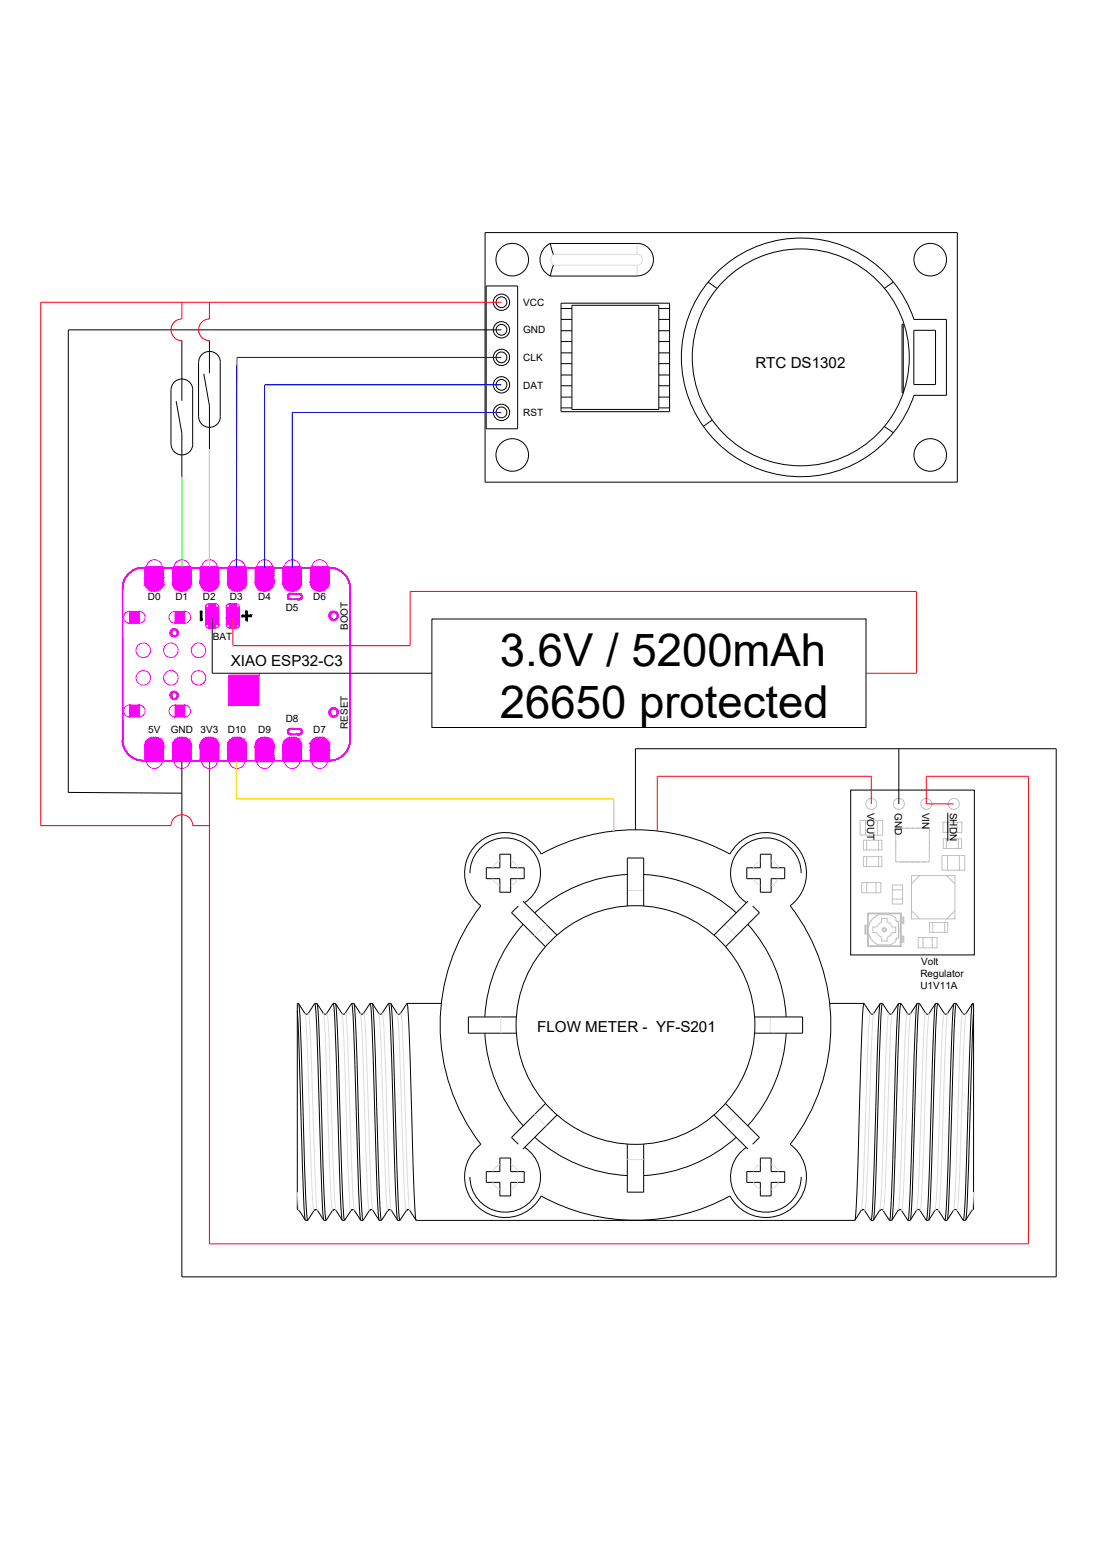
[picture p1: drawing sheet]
<svg xmlns="http://www.w3.org/2000/svg" width="210mm" height="297mm" viewBox="0 0 210 297" stroke-linecap="round" stroke-linejoin="round" font-family="sans-serif">
<defs><g id="words">
<g font-size="8.7">
<text x="95.1" y="126.7">3.6V / 5200mAh</text>
<text x="95.1" y="136.8">26650 protected</text>
</g>
<g font-size="2.9">
<text x="143.7" y="70.1">RTC DS1302</text>
<text x="43.9" y="126.8">XIAO ESP32-C3</text>
<text x="102.2" y="196.6">FLOW METER - YF-S201</text>
</g>
<g font-size="1.9">
<text x="99.6" y="58.2">VCC</text>
<text x="99.6" y="63.5">GND</text>
<text x="99.6" y="68.7">CLK</text>
<text x="99.6" y="74">DAT</text>
<text x="99.6" y="79.2">RST</text>
<text x="28.2" y="114.3">D0</text>
<text x="33.4" y="114.3">D1</text>
<text x="38.6" y="114.3">D2</text>
<text x="43.8" y="114.3">D3</text>
<text x="49.1" y="114.3">D4</text>
<text x="54.4" y="116.3">D5</text>
<text x="59.6" y="114.3">D6</text>
<text x="66.2" y="120" transform="rotate(-90 66.2 120)">BOOT</text>
<text x="40.5" y="121.9">BAT</text>
<text x="54.4" y="137.5">D8</text>
<text x="28.2" y="139.6">5V</text>
<text x="32.5" y="139.6">GND</text>
<text x="38.2" y="139.6">3V3</text>
<text x="43.3" y="139.6">D10</text>
<text x="49.1" y="139.6">D9</text>
<text x="59.6" y="139.6">D7</text>
<text x="66.2" y="138.8" transform="rotate(-90 66.2 138.8)">RESET</text>
<text x="165" y="154.8" transform="rotate(90 165 154.8)">VOUT</text>
<text x="170.3" y="154.8" transform="rotate(90 170.3 154.8)">GND</text>
<text x="175.5" y="154.8" transform="rotate(90 175.5 154.8)">VIN</text>
<text x="180.8" y="154.8" transform="rotate(90 180.8 154.8)">SHDN</text>
<text x="175.3" y="183.8">Volt</text>
<text x="175.2" y="186.1">Regulator</text>
<text x="175.2" y="188.4">U1V11A</text>
</g>
</g></defs>
<!-- layer: XIAOESP32C3_GBO -->
<g fill="none" stroke="#000" stroke-width=".19">
<path d="M32.8 120h.1M32.8 120h-.1M32.9 119.9h.1M32.9 119.9l-.1 .1M33 119.9h.1M33 119.9h-.1M33.1 119.9h.1M33.1 119.9h-.1M33.2 119.9h.1M33.3 119.9h.1M33.4 119.9h.1M33.4 119.9l.1 .1"/>
<path d="M62.7 117.2h.1M62.7 117.3h.1M62.7 117.2v.1M62.7 117.3l.1 .2M62.8 117.1h.1M62.8 117.5h.1M62.8 117.1l-.1 .1M62.8 117.5v.1M62.8 117h.1M62.8 117.6h.1M62.8 117v.1M62.8 117.6l.1 .1"/>
<path d="M62.9 116.9h.1M62.9 117.7h.1M62.9 116.9l-.1 .1M62.9 117.7l.1 .2M62.9 116.8h.1M62.9 117.8h.1M63 116.7h.1M63 117.9h.1M63 116.7l-.1 .2M63.1 116.6h.1M63.1 117.9h.1M63.1 116.6l-.1 .1"/>
<path d="M63.1 117.9l.1 .1M63.2 116.6h.1M63.2 118h.1M63.2 116.6h-.1M63.2 118h.3M63.4 116.6h.1M63.4 118h.1M63.4 116.6h-.2M63.5 116.6h.1M63.5 118h.1M63.6 116.6h.1M63.6 118h.1"/>
<path d="M63.6 116.6l.2 .1M63.6 118h-.1M63.7 116.6h.1M63.7 117.9h.1M63.8 116.7h.1M63.8 117.9h.1M63.8 117.9l-.2 .1M63.9 116.7h.1M63.9 117.8h.1M63.9 116.7l.1 .1M63.9 117.8l-.1 .1M64 116.8h.1"/>
<path d="M64 117.7h.1M64 116.8l.2 .2M64 117.7l-.1 .1M64.1 116.9h.1M64.1 117.6h.1M64.2 117h.1M64.2 117.5h.1M64.2 117v.2M64.2 117.5l-.2 .2M64.2 117.2h.1M64.2 117.4h.1M64.2 117.2v.1"/>
<path d="M64.2 117.3h.1M64.2 117.3v.2M32.5 120.4h.1M32.5 120.6h.1M32.5 132.4h.1M32.5 132.5h.1M32.5 120.4v.2M32.5 132.4v.1M32.5 120.6v.1M32.5 132.5v.1M32.5 120.3h.1M32.5 120.7h.1"/>
<path d="M32.5 132.3h.1M32.5 132.6h.1M32.5 120.3v.1M32.5 120.7l.1 .1M32.5 132.3v.1M32.5 132.6l.1 .1M32.6 120.2h.1M32.6 120.8h.1M32.6 132.2h.1M32.6 132.7h.1M32.6 120.2l-.1 .1M32.6 132.7v.1"/>
<path d="M32.6 120.1h.1M32.6 132.1h.1M32.6 132.8h.1M32.6 120.1v.1M32.6 120.8l.1 .1M32.6 132.1l-.1 .2M32.6 132.8l.1 .1M32.7 120h.1M32.7 120.9h.1M32.7 132h.1M32.7 132.9h.1M32.7 120l-.1 .1"/>
<path d="M32.7 120.9l.1 .1M32.7 132l-.1 .1M32.7 132.9l.1 .1M32.8 121h.1M32.8 131.9h.1M32.8 133h.1M32.8 121l.1 .1M32.8 131.9l-.1 .1M32.9 121.1h.1M32.9 131.9h.1M32.9 133h.1M32.9 131.9h-.1"/>
<path d="M33 121.1h.1M33 131.8h.1M33 133h.1M33 121.1h.2M33 131.8l-.1 .1M33 133l.1 .1M33.1 121.1h.1M33.1 131.8h.1M33.1 133.1h.1M33.1 131.8h-.1M33.2 121.1h.1M33.2 131.8h.1"/>
<path d="M33.2 133h.1M33.2 131.8l.2 .1M33.3 121.1h.1M33.3 131.9h.1M33.3 133h.1M33.3 121.1h-.1M33.3 133l-.2 .1M33.4 121h.1M33.4 131.9h.1M33.4 133h.1M33.4 121l-.1 .1M33.4 133h-.1"/>
<path d="M33.5 120h.1M33.5 121h.1M33.5 131.9h.1M33.5 132.9h.1M33.5 120l.1 .1M33.5 121h-.1M33.5 131.9l.1 .1M33.6 120.1h.1M33.6 120.9h.1M33.6 132h.1M33.6 132.8h.1M33.6 120.1l.1 .1"/>
<path d="M33.6 120.9l-.1 .1M33.6 132l.1 .1M33.6 132.8l-.2 .2M33.7 120.2h.1M33.7 120.8h.1M33.7 132.1h.1M33.7 132.7h.1M33.7 120.2v.2M33.7 120.8l-.1 .1M33.7 132.1v.2M33.7 132.7l-.1 .1M33.7 120.3h.1"/>
<path d="M33.7 120.7h.1M33.7 132.2h.1M33.7 132.6h.1M33.7 132.6v.1M33.7 120.5h.1M33.7 120.4h.1M33.7 120.6h.1M33.7 132.4h.1M33.7 132.3h.1M33.7 120.4v.2M33.7 132.3v.3M33.7 120.6v.2"/>
<path d="M62.7 135.6h.1M62.7 135.7h.1M62.7 135.6v.1M62.7 135.7l.1 .1M62.8 135.5h.1M62.8 135.8h.1M62.8 135.5l-.1 .1M62.8 135.8v.1M62.8 135.3h.1M62.8 135.9h.1M62.8 135.3v.2M62.8 135.9l.1 .1"/>
<path d="M62.9 135.2h.1M62.9 136h.1M62.9 135.2l-.1 .1M62.9 136v.2M62.9 135.1h.1M62.9 136.2h.1M62.9 135.1v.1M63 135.1h.1M63 136.2h.1M63 135.1h-.1M63 136.2l.1 .1M63.1 135h.1"/>
<path d="M63.1 136.3h.1M63.1 135l-.1 .1M63.2 134.9h.1M63.2 136.3h.1M63.2 134.9l-.1 .1M63.2 136.3l.2 .1M63.4 134.9h.1M63.4 136.4h.1M63.4 134.9h-.2M63.5 134.9h.1M63.5 136.4h.1M63.6 134.9h.1"/>
<path d="M63.6 136.3h.1M63.6 134.9l.1 .1M63.6 136.3l-.1 .1M63.7 135h.1M63.7 136.3h.1M63.7 135l.2 .1M63.7 136.3h-.1M63.8 135h.1M63.8 136.3h.1M63.9 135.1h.1M63.9 136.2h.1M63.9 135.1l.1 .1"/>
<path d="M63.9 136.2l-.2 .1M64 135.2h.1M64 136.1h.1M64 135.2l.1 .1M64 136.1l-.1 .1M64.1 135.3h.1M64.1 136h.1M64.1 135.3l.1 .1M64.1 136l-.1 .1M64.2 135.4h.1M64.2 135.9h.1M64.2 135.4v.1"/>
<path d="M64.2 135.9l-.1 .1M64.2 135.5h.1M64.2 135.8h.1M64.2 135.5v.1M64.2 135.8v.1M64.2 135.6h.1M64.2 135.6v.2"/>
<circle cx="23.3" cy="112" r=".03"/>
<circle cx="23.4" cy="111.7" r=".03"/>
<circle cx="23.4" cy="111.5" r=".03"/>
<circle cx="23.4" cy="111.2" r=".03"/>
<circle cx="23.5" cy="110.9" r=".03"/>
<circle cx="23.6" cy="110.7" r=".03"/>
<circle cx="23.7" cy="110.4" r=".03"/>
<circle cx="23.8" cy="110.1" r=".03"/>
<circle cx="24" cy="109.9" r=".03"/>
<circle cx="24.1" cy="109.7" r=".03"/>
<circle cx="24.3" cy="109.4" r=".03"/>
<circle cx="24.5" cy="109.2" r=".03"/>
<circle cx="24.7" cy="109" r=".03"/>
<circle cx="24.9" cy="108.9" r=".03"/>
<circle cx="25.2" cy="108.7" r=".03"/>
<circle cx="25.4" cy="108.6" r=".03"/>
<circle cx="25.6" cy="108.5" r=".03"/>
<circle cx="25.9" cy="108.3" r=".03"/>
<circle cx="26.2" cy="108.2" r=".03"/>
<circle cx="26.4" cy="108.2" r=".03"/>
<circle cx="26.7" cy="108.1" r=".03"/>
<circle cx="27" cy="108.1" r=".03"/>
<circle cx="27.3" cy="108.1" r=".03"/>
<circle cx="38.3" cy="116.5" r=".16"/>
<circle cx="38.3" cy="118.1" r=".16"/>
<circle cx="46.2" cy="117.3" r=".16"/>
<circle cx="47" cy="117.3" r=".16"/>
<circle cx="47" cy="116.5" r=".16"/>
<circle cx="47" cy="118.1" r=".16"/>
<circle cx="47.7" cy="117.3" r=".16"/>
<circle cx="54.8" cy="113.6" r=".03"/>
<circle cx="54.8" cy="113.5" r=".03"/>
<circle cx="54.8" cy="113.7" r=".03"/>
<circle cx="54.9" cy="113.8" r=".03"/>
<circle cx="54.9" cy="113.4" r=".03"/>
<circle cx="54.9" cy="113.3" r=".03"/>
<circle cx="54.9" cy="113.9" r=".03"/>
<circle cx="55" cy="113.2" r=".03"/>
<circle cx="55.1" cy="114" r=".03"/>
<circle cx="55.1" cy="113.1" r=".03"/>
<circle cx="55.2" cy="113.1" r=".03"/>
<circle cx="55.2" cy="114.1" r=".03"/>
<circle cx="55.3" cy="113.1" r=".03"/>
<circle cx="55.3" cy="114.1" r=".03"/>
<circle cx="56.9" cy="114.1" r=".03"/>
<circle cx="56.9" cy="113.1" r=".03"/>
<circle cx="57" cy="114.1" r=".03"/>
<circle cx="57" cy="113.1" r=".03"/>
<circle cx="57.1" cy="113.1" r=".03"/>
<circle cx="57.1" cy="114.1" r=".03"/>
<circle cx="57.2" cy="113.1" r=".03"/>
<circle cx="57.2" cy="114" r=".03"/>
<circle cx="57.2" cy="113.2" r=".03"/>
<circle cx="57.3" cy="113.3" r=".03"/>
<circle cx="57.3" cy="113.9" r=".03"/>
<circle cx="57.4" cy="113.3" r=".03"/>
<circle cx="57.4" cy="113.9" r=".03"/>
<circle cx="57.4" cy="113.4" r=".03"/>
<circle cx="57.4" cy="113.8" r=".03"/>
<circle cx="57.4" cy="113.5" r=".03"/>
<circle cx="57.4" cy="113.6" r=".03"/>
<circle cx="57.4" cy="113.7" r=".03"/>
<circle cx="62.7" cy="108.1" r=".03"/>
<circle cx="63" cy="108.1" r=".03"/>
<circle cx="63.3" cy="108.1" r=".03"/>
<circle cx="63.5" cy="108.2" r=".03"/>
<circle cx="63.8" cy="108.2" r=".03"/>
<circle cx="64.1" cy="108.3" r=".03"/>
<circle cx="64.3" cy="108.5" r=".03"/>
<circle cx="64.6" cy="108.6" r=".03"/>
<circle cx="64.8" cy="108.7" r=".03"/>
<circle cx="65" cy="108.9" r=".03"/>
<circle cx="65.3" cy="109" r=".03"/>
<circle cx="65.5" cy="109.2" r=".03"/>
<circle cx="65.7" cy="109.4" r=".03"/>
<circle cx="65.8" cy="109.7" r=".03"/>
<circle cx="66" cy="109.9" r=".03"/>
<circle cx="66.1" cy="110.1" r=".03"/>
<circle cx="66.3" cy="110.4" r=".03"/>
<circle cx="66.4" cy="110.7" r=".03"/>
<circle cx="66.5" cy="110.9" r=".03"/>
<circle cx="66.5" cy="111.2" r=".03"/>
<circle cx="66.6" cy="111.5" r=".03"/>
<circle cx="66.6" cy="112" r=".03"/>
<circle cx="66.6" cy="111.7" r=".03"/>
<circle cx="54.8" cy="139.3" r=".03"/>
<circle cx="54.8" cy="139.4" r=".03"/>
<circle cx="54.8" cy="139.2" r=".03"/>
<circle cx="54.9" cy="139.5" r=".03"/>
<circle cx="54.9" cy="139.1" r=".03"/>
<circle cx="54.9" cy="139" r=".03"/>
<circle cx="54.9" cy="139.6" r=".03"/>
<circle cx="55" cy="139.7" r=".03"/>
<circle cx="55" cy="138.9" r=".03"/>
<circle cx="55.1" cy="138.8" r=".03"/>
<circle cx="55.1" cy="139.8" r=".03"/>
<circle cx="55.2" cy="138.8" r=".03"/>
<circle cx="55.2" cy="139.8" r=".03"/>
<circle cx="55.3" cy="138.8" r=".03"/>
<circle cx="55.3" cy="139.8" r=".03"/>
<circle cx="56.9" cy="139.8" r=".03"/>
<circle cx="56.9" cy="138.8" r=".03"/>
<circle cx="57" cy="138.8" r=".03"/>
<circle cx="57" cy="139.8" r=".03"/>
<circle cx="57.1" cy="138.8" r=".03"/>
<circle cx="57.1" cy="139.8" r=".03"/>
<circle cx="57.2" cy="138.8" r=".03"/>
<circle cx="57.2" cy="139.8" r=".03"/>
<circle cx="57.2" cy="138.9" r=".03"/>
<circle cx="57.2" cy="139.7" r=".03"/>
<circle cx="57.3" cy="139" r=".03"/>
<circle cx="57.3" cy="139.6" r=".03"/>
<circle cx="57.4" cy="139" r=".03"/>
<circle cx="57.4" cy="139.6" r=".03"/>
<circle cx="57.4" cy="139.5" r=".03"/>
<circle cx="57.4" cy="139.1" r=".03"/>
<circle cx="57.4" cy="139.4" r=".03"/>
<circle cx="57.4" cy="139.2" r=".03"/>
<circle cx="57.4" cy="139.3" r=".03"/>
<circle cx="23.3" cy="140.9" r=".03"/>
<circle cx="23.4" cy="141.2" r=".03"/>
<circle cx="23.4" cy="141.4" r=".03"/>
<circle cx="23.4" cy="141.7" r=".03"/>
<circle cx="23.5" cy="142" r=".03"/>
<circle cx="23.6" cy="142.3" r=".03"/>
<circle cx="23.7" cy="142.5" r=".03"/>
<circle cx="23.8" cy="142.8" r=".03"/>
<circle cx="24" cy="143" r=".03"/>
<circle cx="24.1" cy="143.2" r=".03"/>
<circle cx="24.3" cy="143.5" r=".03"/>
<circle cx="24.5" cy="143.7" r=".03"/>
<circle cx="24.7" cy="143.8" r=".03"/>
<circle cx="24.9" cy="144" r=".03"/>
<circle cx="25.2" cy="144.2" r=".03"/>
<circle cx="25.4" cy="144.3" r=".03"/>
<circle cx="25.6" cy="144.5" r=".03"/>
<circle cx="25.9" cy="144.6" r=".03"/>
<circle cx="26.2" cy="144.6" r=".03"/>
<circle cx="26.4" cy="144.7" r=".03"/>
<circle cx="26.7" cy="144.8" r=".03"/>
<circle cx="27" cy="144.8" r=".03"/>
<circle cx="27.3" cy="144.8" r=".03"/>
<circle cx="62.7" cy="144.8" r=".03"/>
<circle cx="63" cy="144.8" r=".03"/>
<circle cx="63.3" cy="144.8" r=".03"/>
<circle cx="63.5" cy="144.7" r=".03"/>
<circle cx="63.8" cy="144.6" r=".03"/>
<circle cx="64.1" cy="144.6" r=".03"/>
<circle cx="64.3" cy="144.5" r=".03"/>
<circle cx="64.6" cy="144.3" r=".03"/>
<circle cx="64.8" cy="144.2" r=".03"/>
<circle cx="65" cy="144" r=".03"/>
<circle cx="65.3" cy="143.8" r=".03"/>
<circle cx="65.5" cy="143.7" r=".03"/>
<circle cx="65.7" cy="143.5" r=".03"/>
<circle cx="65.8" cy="143.2" r=".03"/>
<circle cx="66" cy="143" r=".03"/>
<circle cx="66.1" cy="142.8" r=".03"/>
<circle cx="66.3" cy="142.5" r=".03"/>
<circle cx="66.4" cy="142.3" r=".03"/>
<circle cx="66.5" cy="142" r=".03"/>
<circle cx="66.5" cy="141.7" r=".03"/>
<circle cx="66.6" cy="141.4" r=".03"/>
<circle cx="66.6" cy="140.9" r=".03"/>
<circle cx="66.6" cy="141.2" r=".03"/>
</g>
<g fill="#000" stroke="#000" stroke-width=".19">
<path d="M55.1 113.1l-.1 .1zM55.1 113.1v.1zM55.1 114.1h.1zM55.1 113.1h.1zM55.2 113.1h.1zM56.9 113.1h.1zM57 113.1h.1zM57.1 113.1h.1zM57.1 114v.1zM57.1 113.2h.2zM57.2 113.2h.1zM55.1 138.8v.1z"/>
<path d="M55.1 139.8h.1zM55.1 138.8h.1zM55.1 139.8l.1 .1zM55.2 138.8h.1zM56.9 138.8h.1zM57 138.8h.1zM57.1 138.8h.1zM57.1 139.7v.1zM57.1 138.9h.2z"/>
<path d="M23.3 111.7v.3zM23.3 111.7v.3z"/>
<path d="M23.3 111.5v.2zM23.3 111.5l.1 .2z"/>
<path d="M23.4 111.2l-.1 .3zM23.4 111.2v.3z"/>
<path d="M23.5 110.9l-.1 .3zM23.5 110.9l-.1 .3z"/>
<path d="M23.5 110.6v.3zM23.5 110.6v.3z"/>
<path d="M23.7 110.4l-.1 .3zM23.7 110.4l-.1 .3z"/>
<path d="M23.8 110.1l-.1 .3zM23.8 110.1l-.1 .3z"/>
<path d="M23.9 109.9l-.1 .3zM23.9 109.9l-.1 .3z"/>
<path d="M24.1 109.7l-.1 .2zM24.1 109.7l-.1 .2z"/>
<path d="M24.3 109.4l-.2 .3zM24.3 109.4l-.2 .3z"/>
<path d="M24.5 109.2l-.2 .3zM24.5 109.2l-.2 .3z"/>
<path d="M24.5 109.2l.2-.2zM24.7 109l-.2 .3z"/>
<path d="M24.7 109l.2-.1zM24.9 108.9l-.2 .2z"/>
<path d="M24.9 108.9l.2-.2zM24.9 108.9l.2-.2z"/>
<path d="M25.1 108.7l.3-.2zM25.1 108.7l.3-.2z"/>
<path d="M25.4 108.5l.2-.1zM25.4 108.6l.2-.2z"/>
<path d="M25.6 108.4l.3-.1zM25.6 108.5l.3-.2z"/>
<path d="M25.9 108.3l.2-.1zM25.9 108.4l.3-.1z"/>
<path d="M26.1 108.2h.3zM26.2 108.3l.2-.1z"/>
<path d="M26.4 108.2l.3-.1zM26.4 108.2h.3z"/>
<path d="M26.7 108.1h.3zM26.7 108.2l.3-.1z"/>
<path d="M27 108.1h.3zM27 108.1h.3z"/>
<path d="M27.3 108.1h35.4zM27.3 108.1h35.4z"/>
<path d="M38.1 116.5v1.6h.3zM38.1 116.5h.3v1.6z"/>
<path d="M46.1 117.1v.3l.8-.3zM46.1 117.4l.8-.3v.3z"/>
<path d="M46.8 116.5v.8h.3zM46.8 116.5h.3v.8z"/>
<path d="M46.9 117.1v.3l.8-.3zM46.9 117.4l.8-.3v.3z"/>
<path d="M46.8 117.3l.3 .8v-.8zM46.8 117.3l.3 .8h-.3z"/>
<path d="M54.8 113.6v.1zM54.8 113.6v.1z"/>
<path d="M54.8 113.4v.1zM54.8 113.4v.1z"/>
<path d="M54.8 113.7v.1zM54.8 113.7l.1 .1z"/>
<path d="M54.8 113.3l.1 .1zM54.8 113.3l.1 .1z"/>
<path d="M54.8 113.8l.1 .1zM54.8 113.8l.1 .1z"/>
<path d="M54.9 113.2v.2zM54.9 113.2v.2z"/>
<path d="M55 113.2l-.1 .1zM55 113.2l-.1 .1z"/>
<path d="M54.9 114h.1zM54.9 114h.1z"/>
<path d="M55.3 113.1h1.6zM55.3 113.1h1.6z"/>
<path d="M55.3 114.2l1.6-.1zM55.3 114.1h1.6z"/>
<path d="M56.9 114.2l.1-.1zM56.9 114.1h.1z"/>
<path d="M57 114.1h.1zM57 114.1h.1z"/>
<path d="M57.3 113.9v.1zM57.2 114l.1-.1z"/>
<path d="M57.3 113.4h.1zM57.3 113.4h.1z"/>
<path d="M57.3 113.9v.1zM57.3 113.9v.1z"/>
<path d="M57.4 113.8v.1zM57.4 113.8v.1z"/>
<path d="M57.4 113.5l.1 .1zM57.4 113.5l.1 .1z"/>
<path d="M57.4 113.7v.1zM57.4 113.7v.1z"/>
<path d="M62.7 108.1h.3zM62.7 108.1h.3z"/>
<path d="M63 108.1h.2zM62.9 108.1l.3 .1z"/>
<path d="M63.2 108.1l.3 .1zM63.2 108.2h.3z"/>
<path d="M63.5 108.2h.3zM63.5 108.2h.3z"/>
<path d="M63.8 108.2l.3 .1zM63.8 108.3l.3 .1z"/>
<path d="M64.1 108.3l.2 .1zM64.1 108.4l.2 .1z"/>
<path d="M64.3 108.4l.3 .1zM64.3 108.5l.3 .1z"/>
<path d="M64.6 108.5l.2 .2zM64.6 108.6l.2 .1z"/>
<path d="M64.8 108.7l.2 .2zM64.8 108.7l.2 .2z"/>
<path d="M65 108.9l.3 .1zM65 108.9l.3 .1z"/>
<path d="M65.3 109l.2 .2zM65.2 109.1l.2 .2z"/>
<path d="M65.5 109.2l.2 .2zM65.4 109.3l.3 .1z"/>
<path d="M65.7 109.4l.1 .3zM65.6 109.5l.2 .2z"/>
<path d="M65.8 109.7l.2 .2zM65.8 109.7l.2 .2z"/>
<path d="M66 109.9l.1 .2zM66 109.9l.1 .2z"/>
<path d="M66.1 110.2l.2 .2zM66.1 110.2l.2 .2z"/>
<path d="M66.2 110.4l.2 .2zM66.2 110.4l.2 .2z"/>
<path d="M66.3 110.7l.2 .2zM66.3 110.7l.2 .2z"/>
<path d="M66.4 110.9l.1 .3zM66.4 110.9l.1 .3z"/>
<path d="M66.5 111.2l.1 .3zM66.5 111.2l.1 .3z"/>
<path d="M66.5 111.5l.1 .2zM66.5 111.5l.1 .2z"/>
<path d="M66.6 111.7v.3zM66.6 111.7v.3z"/>
<path d="M66.6 112v28.9zM66.6 112v28.9z"/>
<path d="M54.8 139.2v.1zM54.8 139.2v.1z"/>
<path d="M54.8 139.3v.1zM54.8 139.3v.1z"/>
<path d="M54.8 139.1v.1zM54.8 139.1v.1z"/>
<path d="M54.8 139.4l.1 .1zM54.8 139.4l.1 .1z"/>
<path d="M54.8 139.1l.1 .1zM54.8 139.1l.1 .1z"/>
<path d="M54.8 139.5l.1 .1zM54.8 139.5l.1 .1z"/>
<path d="M54.9 139v.1zM54.9 139v.1z"/>
<path d="M55 138.9l-.1 .1zM55 138.9l-.1 .1z"/>
<path d="M54.9 139.7h.1zM54.9 139.7h.1z"/>
<path d="M55.3 138.8h1.6zM55.3 138.8h1.6z"/>
<path d="M55.3 139.9l1.6-.1zM55.3 139.8h1.6z"/>
<path d="M56.9 139.9l.1-.1zM56.9 139.8h.1z"/>
<path d="M57 139.9l.1-.1zM57 139.8h.1z"/>
<path d="M57.2 138.9l.1 .1zM57.2 138.9l.1 .1z"/>
<path d="M57.3 139.6v.1zM57.2 139.7l.1-.1z"/>
<path d="M57.3 139.1h.1zM57.3 139.1h.1z"/>
<path d="M57.3 139.6v.1zM57.3 139.6v.1z"/>
<path d="M57.4 139.1v.1zM57.4 139.1v.1z"/>
<path d="M57.4 139.5v.1zM57.4 139.5v.1z"/>
<path d="M57.4 139.2l.1 .1zM57.4 139.2l.1 .1z"/>
<path d="M57.4 139.4v.1zM57.4 139.4v.1z"/>
<path d="M57.4 139.3v.1zM57.4 139.3v.1z"/>
<path d="M23.3 140.9l.1 .3zM23.3 140.9l.1 .3z"/>
<path d="M23.3 112v28.9zM23.3 112v28.9z"/>
<path d="M23.3 141.2v.3zM23.3 141.2l.1 .2z"/>
<path d="M23.3 141.5l.1 .2zM23.3 141.5l.1 .2z"/>
<path d="M23.4 141.7l.1 .3zM23.4 141.7l.1 .3z"/>
<path d="M23.5 142l.1 .2zM23.5 142l.1 .2z"/>
<path d="M23.6 142.3l.1 .2zM23.6 142.3l.1 .2z"/>
<path d="M23.7 142.5l.1 .3zM23.7 142.5l.1 .3z"/>
<path d="M23.8 142.8l.2 .2zM23.8 142.8l.2 .2z"/>
<path d="M23.9 143l.2 .3zM23.9 143l.2 .2z"/>
<path d="M24.1 143.3l.2 .2zM24.1 143.2l.2 .3z"/>
<path d="M24.3 143.5l.2 .2zM24.3 143.5l.2 .1z"/>
<path d="M24.5 143.7l.2 .2zM24.5 143.6l.2 .3z"/>
<path d="M24.7 143.9l.2 .2zM24.7 143.9l.2 .1z"/>
<path d="M24.9 144.1l.2 .1zM24.9 144l.2 .2z"/>
<path d="M25.1 144.2l.3 .1zM25.1 144.2l.3 .1z"/>
<path d="M25.4 144.4h.2zM25.4 144.3l.2 .1z"/>
<path d="M25.6 144.5l.3 .1zM25.6 144.4l.3 .2z"/>
<path d="M25.9 144.6h.3zM25.9 144.6h.3z"/>
<path d="M26.1 144.7h.3zM26.2 144.6l.2 .1z"/>
<path d="M26.4 144.8h.3zM26.4 144.7l.3 .1z"/>
<path d="M26.7 144.8h.3zM26.7 144.8h.3z"/>
<path d="M27 144.9l.3-.1zM27 144.8h.3z"/>
<path d="M27.3 144.9l35.4-.1zM27.3 144.8h35.4z"/>
<path d="M62.7 144.9l.3-.1zM62.7 144.8h.3z"/>
<path d="M63 144.9l.2-.1zM62.9 144.8h.3z"/>
<path d="M63.2 144.8h.3zM63.2 144.8l.3-.1z"/>
<path d="M63.5 144.8l.3-.2zM63.5 144.7l.3-.1z"/>
<path d="M63.8 144.7l.3-.1zM63.8 144.6h.3z"/>
<path d="M64.1 144.6l.2-.2zM64.1 144.6l.2-.2z"/>
<path d="M64.3 144.5l.3-.2zM64.3 144.4l.3-.1z"/>
<path d="M64.6 144.4l.2-.2zM64.6 144.3l.2-.1z"/>
<path d="M64.8 144.2l.2-.2zM64.8 144.2l.2-.2z"/>
<path d="M65.2 143.8l-.2 .3zM65 144l.2-.2z"/>
<path d="M65.4 143.6l-.1 .3zM65.4 143.6l-.2 .3z"/>
<path d="M65.6 143.5l-.1 .2zM65.6 143.5l-.1 .2z"/>
<path d="M65.8 143.2l-.1 .3zM65.8 143.2l-.2 .3z"/>
<path d="M66 143l-.2 .3zM66 143l-.2 .3z"/>
<path d="M66.1 142.8l-.1 .2zM66.1 142.8l-.1 .2z"/>
<path d="M66.2 142.5l-.1 .3zM66.2 142.5l-.1 .3z"/>
<path d="M66.3 142.2v.3zM66.3 142.2v.3z"/>
<path d="M66.4 142v.3zM66.4 142v.3z"/>
<path d="M66.5 141.7v.3zM66.5 141.7l-.1 .3z"/>
<path d="M66.5 141.4v.3zM66.5 141.4v.3z"/>
<path d="M66.6 140.9v.3zM66.6 140.9v.3z"/>
<path d="M66.6 141.2v.3zM66.6 141.2v.3z"/>
</g>
<!-- layer: XIAOESP32C3_GBS -->
<g fill="#f0f" stroke="#f0f" stroke-width=".19">
<path d="M55.1 139.8l.1 .1z"/>
<path d="M55.1 139.8h.1z"/>
<path d="M55.1 138.8v.1z"/>
<path d="M55.1 138.8h.1z"/>
<path d="M55.2 138.8h.1z"/>
<path d="M56.9 138.8h.1z"/>
<path d="M57 138.8h.1z"/>
<path d="M57.1 138.8h.1z"/>
<path d="M57.1 138.9h.2z"/>
<path d="M57.1 139.7v.1z"/>
<path d="M55.1 114.1h.1z"/>
<path d="M55.1 113.1l-.1 .1z"/>
<path d="M55.1 113.1v.1z"/>
<path d="M55.1 113.1h.1z"/>
<path d="M55.2 113.1h.1z"/>
<path d="M56.9 113.1h.1z"/>
<path d="M57 113.1h.1z"/>
<path d="M57.1 113.1h.1z"/>
<path d="M57.1 113.2h.2z"/>
<path d="M57.2 113.2h.1z"/>
<path d="M57.1 114v.1z"/>
<path d="M43.5 128.6h5.8l-5.8 5.7zM43.5 134.3h5.8v-5.7z"/>
<path d="M28.6 112.5l2.5-1.1-1 1.1zM27.6 111.4l1 1.1 2.5-1.1zM27.6 111.4l3.5-1.4v1.4zM27.6 110v1.4l3.5-1.4zM27.6 110l2.5-1 1 1zM28.6 109l-1 1 2.5-1z"/>
<path d="M60.1 144l2.5-1.1-1 1.1zM59.1 142.9l1 1.1 2.5-1.1zM59.1 142.9l3.5-1.4v1.4zM59.1 141.5v1.4l3.5-1.4zM59.1 141.5l2.5-1.1 1 1.1zM59.1 141.5l2.5-1.1h-1.5z"/>
<path d="M27.3 144.9l35.4-.1zM27.3 144.8h35.4z"/>
<path d="M27 144.9l.3-.1zM27 144.8h.3z"/>
<path d="M26.7 144.8h.3zM26.7 144.8h.3z"/>
<path d="M26.4 144.8h.3zM26.4 144.7l.3 .1z"/>
<path d="M26.1 144.7h.3zM26.2 144.6l.2 .1z"/>
<path d="M25.9 144.6h.3zM25.9 144.6h.3z"/>
<path d="M25.6 144.5l.3 .1zM25.6 144.4l.3 .2z"/>
<path d="M25.4 144.4h.2zM25.4 144.3l.2 .1z"/>
<path d="M25.1 144.2l.3 .1zM25.1 144.2l.3 .1z"/>
<path d="M24.9 144.1l.2 .1zM24.9 144l.2 .2z"/>
<path d="M24.7 143.9l.2 .2zM24.7 143.9l.2 .1z"/>
<path d="M24.5 143.7l.2 .2zM24.5 143.6l.2 .3z"/>
<path d="M24.3 143.5l.2 .2zM24.3 143.5l.2 .1z"/>
<path d="M24.1 143.3l.2 .2zM24.1 143.2l.2 .3z"/>
<path d="M23.9 143l.2 .3zM23.9 143l.2 .2z"/>
<path d="M23.8 142.8l.2 .2zM23.8 142.8l.2 .2z"/>
<path d="M23.7 142.5l.1 .3zM23.7 142.5l.1 .3z"/>
<path d="M23.6 142.3l.1 .2zM23.6 142.3l.1 .2z"/>
<path d="M23.5 142l.1 .2zM23.5 142l.1 .2z"/>
<path d="M23.4 141.7l.1 .3zM23.4 141.7l.1 .3z"/>
<path d="M23.3 141.5l.1 .2zM23.3 141.5l.1 .2z"/>
<path d="M23.3 141.2v.3zM23.3 141.2l.1 .2z"/>
<path d="M23.3 140.9l.1 .3zM23.3 140.9l.1 .3z"/>
<path d="M23.3 112v28.9zM23.3 112v28.9z"/>
<path d="M23.3 111.7v.3zM23.3 111.7v.3z"/>
<path d="M23.3 111.5v.2zM23.3 111.5l.1 .2z"/>
<path d="M23.4 111.2l-.1 .3zM23.4 111.2v.3z"/>
<path d="M23.5 110.9l-.1 .3zM23.5 110.9l-.1 .3z"/>
<path d="M23.5 110.6v.3zM23.5 110.6v.3z"/>
<path d="M23.7 110.4l-.1 .3zM23.7 110.4l-.1 .3z"/>
<path d="M23.8 110.1l-.1 .3zM23.8 110.1l-.1 .3z"/>
<path d="M23.9 109.9l-.1 .3zM23.9 109.9l-.1 .3z"/>
<path d="M24.1 109.7l-.1 .2zM24.1 109.7l-.1 .2z"/>
<path d="M24.3 109.4l-.2 .3zM24.3 109.4l-.2 .3z"/>
<path d="M24.5 109.2l-.2 .3zM24.5 109.2l-.2 .3z"/>
<path d="M24.5 109.2l.2-.2zM24.7 109l-.2 .3z"/>
<path d="M24.7 109l.2-.1zM24.9 108.9l-.2 .2z"/>
<path d="M24.9 108.9l.2-.2zM24.9 108.9l.2-.2z"/>
<path d="M25.1 108.7l.3-.2zM25.1 108.7l.3-.2z"/>
<path d="M25.4 108.5l.2-.1zM25.4 108.6l.2-.2z"/>
<path d="M25.6 108.4l.3-.1zM25.6 108.5l.3-.2z"/>
<path d="M25.9 108.3l.2-.1zM25.9 108.4l.3-.1z"/>
<path d="M26.1 108.2h.3zM26.2 108.3l.2-.1z"/>
<path d="M26.4 108.2l.3-.1zM26.4 108.2h.3z"/>
<path d="M26.7 108.1h.3zM26.7 108.2l.3-.1z"/>
<path d="M27 108.1h.3zM27 108.1h.3z"/>
<path d="M27.3 108.1h35.4zM27.3 108.1h35.4z"/>
<path d="M62.7 108.1h.3zM62.7 108.1h.3z"/>
<path d="M63 108.1h.2zM62.9 108.1l.3 .1z"/>
<path d="M63.2 108.1l.3 .1zM63.2 108.2h.3z"/>
<path d="M63.5 108.2h.3zM63.5 108.2h.3z"/>
<path d="M63.8 108.2l.3 .1zM63.8 108.3l.3 .1z"/>
<path d="M64.1 108.3l.2 .1zM64.1 108.4l.2 .1z"/>
<path d="M64.3 108.4l.3 .1zM64.3 108.5l.3 .1z"/>
<path d="M64.6 108.5l.2 .2zM64.6 108.6l.2 .1z"/>
<path d="M64.8 108.7l.2 .2zM64.8 108.7l.2 .2z"/>
<path d="M65 108.9l.3 .1zM65 108.9l.3 .1z"/>
<path d="M65.3 109l.2 .2zM65.2 109.1l.2 .2z"/>
<path d="M65.5 109.2l.2 .2zM65.4 109.3l.3 .1z"/>
<path d="M65.7 109.4l.1 .3zM65.6 109.5l.2 .2z"/>
<path d="M65.8 109.7l.2 .2zM65.8 109.7l.2 .2z"/>
<path d="M66 109.9l.1 .2zM66 109.9l.1 .2z"/>
<path d="M66.1 110.2l.2 .2zM66.1 110.2l.2 .2z"/>
<path d="M66.2 110.4l.2 .2zM66.2 110.4l.2 .2z"/>
<path d="M66.3 110.7l.2 .2zM66.3 110.7l.2 .2z"/>
<path d="M66.4 110.9l.1 .3zM66.4 110.9l.1 .3z"/>
<path d="M66.5 111.2l.1 .3zM66.5 111.2l.1 .3z"/>
<path d="M66.5 111.5l.1 .2zM66.5 111.5l.1 .2z"/>
<path d="M66.6 111.7v.3zM66.6 111.7v.3z"/>
<path d="M66.6 112v28.9zM66.6 112v28.9z"/>
<path d="M66.6 140.9v.3zM66.6 140.9v.3z"/>
<path d="M66.6 141.2v.3zM66.6 141.2v.3z"/>
<path d="M66.5 141.4v.3zM66.5 141.4v.3z"/>
<path d="M66.5 141.7v.3zM66.5 141.7l-.1 .3z"/>
<path d="M66.4 142v.3zM66.4 142v.3z"/>
<path d="M66.3 142.2v.3zM66.3 142.2v.3z"/>
<path d="M66.2 142.5l-.1 .3zM66.2 142.5l-.1 .3z"/>
<path d="M66.1 142.8l-.1 .2zM66.1 142.8l-.1 .2z"/>
<path d="M66 143l-.2 .3zM66 143l-.2 .3z"/>
<path d="M65.8 143.2l-.1 .3zM65.8 143.2l-.2 .3z"/>
<path d="M65.6 143.5l-.1 .2zM65.6 143.5l-.1 .2z"/>
<path d="M65.4 143.6l-.1 .3zM65.4 143.6l-.2 .3z"/>
<path d="M65.2 143.8l-.2 .3zM65 144l.2-.2z"/>
<path d="M64.8 144.2l.2-.2zM64.8 144.2l.2-.2z"/>
<path d="M64.6 144.4l.2-.2zM64.6 144.3l.2-.1z"/>
<path d="M64.3 144.5l.3-.2zM64.3 144.4l.3-.1z"/>
<path d="M64.1 144.6l.2-.2zM64.1 144.6l.2-.2z"/>
<path d="M63.8 144.7l.3-.1zM63.8 144.6h.3z"/>
<path d="M63.5 144.8l.3-.2zM63.5 144.7l.3-.1z"/>
<path d="M63.2 144.8h.3zM63.2 144.8l.3-.1z"/>
<path d="M63 144.9l.2-.1zM62.9 144.8h.3z"/>
<path d="M62.7 144.9l.3-.1zM62.7 144.8h.3z"/>
<path d="M55.3 139.9l1.6-.1zM55.3 139.8h1.6z"/>
<path d="M54.9 139.7h.1zM54.9 139.7h.1z"/>
<path d="M54.8 139.5l.1 .1zM54.8 139.5l.1 .1z"/>
<path d="M54.8 139.4l.1 .1zM54.8 139.4l.1 .1z"/>
<path d="M54.8 139.3v.1zM54.8 139.3v.1z"/>
<path d="M54.8 139.2v.1zM54.8 139.2v.1z"/>
<path d="M54.8 139.1v.1zM54.8 139.1v.1z"/>
<path d="M54.8 139.1l.1 .1zM54.8 139.1l.1 .1z"/>
<path d="M54.9 139v.1zM54.9 139v.1z"/>
<path d="M55 138.9l-.1 .1zM55 138.9l-.1 .1z"/>
<path d="M55.3 138.8h1.6zM55.3 138.8h1.6z"/>
<path d="M57.2 138.9l.1 .1zM57.2 138.9l.1 .1z"/>
<path d="M57.3 139.1h.1zM57.3 139.1h.1z"/>
<path d="M57.4 139.1v.1zM57.4 139.1v.1z"/>
<path d="M57.4 139.2l.1 .1zM57.4 139.2l.1 .1z"/>
<path d="M57.4 139.3v.1zM57.4 139.3v.1z"/>
<path d="M57.4 139.4v.1zM57.4 139.4v.1z"/>
<path d="M57.4 139.5v.1zM57.4 139.5v.1z"/>
<path d="M57.3 139.6v.1zM57.3 139.6v.1z"/>
<path d="M57.3 139.6v.1zM57.2 139.7l.1-.1z"/>
<path d="M57 139.9l.1-.1zM57 139.8h.1z"/>
<path d="M56.9 139.9l.1-.1zM56.9 139.8h.1z"/>
<path d="M55.3 114.2l1.6-.1zM55.3 114.1h1.6z"/>
<path d="M54.9 114h.1zM54.9 114h.1z"/>
<path d="M54.8 113.8l.1 .1zM54.8 113.8l.1 .1z"/>
<path d="M54.8 113.7v.1zM54.8 113.7l.1 .1z"/>
<path d="M54.8 113.6v.1zM54.8 113.6v.1z"/>
<path d="M54.8 113.4v.1zM54.8 113.4v.1z"/>
<path d="M54.8 113.3l.1 .1zM54.8 113.3l.1 .1z"/>
<path d="M54.9 113.2v.2zM54.9 113.2v.2z"/>
<path d="M55 113.2l-.1 .1zM55 113.2l-.1 .1z"/>
<path d="M55.3 113.1h1.6zM55.3 113.1h1.6z"/>
<path d="M57.3 113.4h.1zM57.3 113.4h.1z"/>
<path d="M57.4 113.5l.1 .1zM57.4 113.5l.1 .1z"/>
<path d="M57.4 113.7v.1zM57.4 113.7v.1z"/>
<path d="M57.4 113.8v.1zM57.4 113.8v.1z"/>
<path d="M57.3 113.9v.1zM57.3 113.9v.1z"/>
<path d="M57.3 113.9v.1zM57.2 114l.1-.1z"/>
<path d="M57 114.1h.1zM57 114.1h.1z"/>
<path d="M56.9 114.2l.1-.1zM56.9 114.1h.1z"/>
<path d="M33.3 134.2v2.3l1.8-2.3zM35.1 134.2v2.3h-1.8z"/>
<path d="M26.5 134.2l-1.9 2.3h1.9zM24.6 134.2h1.9l-1.9 2.3z"/>
<path d="M24.6 116.4v2.3l1.9-2.3zM26.5 116.4v2.3h-1.9z"/>
<path d="M33.3 116.4v2.3l1.8-2.3zM35.1 116.4v2.3h-1.8z"/>
<path d="M39.1 115.6v3.4h1.3zM39.1 115.6h1.3v3.4z"/>
<path d="M39.8 118.3v1.3l1.2-1.3zM41 118.3v1.3h-1.2z"/>
<path d="M40.4 115.6v3.4h1.2zM40.4 115.6h1.2v3.4z"/>
<path d="M41 115l-1.2 1.2h1.2zM39.8 115h1.2l-1.2 1.2z"/>
<path d="M39.8 117.1v1.2l1.2-1.2zM39.8 118.3l1.2-1.2v1.2z"/>
<path d="M41 115.8l-1.2 1.3h1.2zM39.8 115.8h1.2l-1.2 1.3z"/>
<path d="M43.1 115.6l1.2 3.4v-3.4zM43.1 115.6l1.2 3.4h-1.2z"/>
<path d="M43.7 118.3v1.3l1.2-1.3zM44.9 118.3v1.3h-1.2z"/>
<path d="M44.3 115.6v3.4h1.3zM44.3 115.6h1.3v3.4z"/>
<path d="M44.9 115l-1.2 1.2h1.2zM43.7 115h1.2l-1.2 1.2z"/>
<path d="M43.7 117.1v1.2l1.2-1.2zM43.7 118.3l1.2-1.2v1.2z"/>
<path d="M44.9 115.8l-1.2 1.3h1.2zM43.7 115.8h1.2l-1.2 1.3z"/>
<path d="M59.3 145h3.1v-.4zM59.3 144.6h3.1l-3.1 .4z"/>
<path d="M59.1 142.1v2.7h.4zM59.1 142.1h.4v2.7z"/>
<path d="M59.1 141.8v.3h.4zM59.1 141.8h.4v.3z"/>
<path d="M59.2 141.5l-.1 .2 .4 .1zM59.2 141.5l.4 .1-.1 .2z"/>
<path d="M59.3 141.2l-.1 .2 .4 .2zM59.3 141.2l.4 .2-.1 .2z"/>
<path d="M59.5 140.9l-.1 .2 .3 .3zM59.5 140.9l.4 .3-.2 .2z"/>
<path d="M59.6 140.9l.2 .3v-.5zM59.8 140.7l.2 .3-.2 .2z"/>
<path d="M59.8 140.7l.2 .4 .1-.5zM60.1 140.6l.2 .3-.3 .2z"/>
<path d="M60.1 140.5l.1 .4 .2-.5zM60.4 140.4l.1 .5h-.3z"/>
<path d="M60.4 140.4l.1 .5 .2-.5zM60.7 140.4v.4l-.2 .1z"/>
<path d="M60.7 140.4v.4l.3-.4zM61 140.4v.4h-.3z"/>
<path d="M61 140.4v.4l.3-.4zM61.3 140.4l-.1 .5-.2-.1z"/>
<path d="M61.3 140.4l-.1 .5 .4-.4zM61.2 140.9l.4-.4-.1 .4z"/>
<path d="M61.6 140.6l-.2 .3 .5-.2zM61.4 140.9l.5-.2-.2 .4z"/>
<path d="M61.9 140.7l-.3 .3 .5-.1zM61.6 141l.5-.1-.2 .3z"/>
<path d="M61.8 141.2l.5-.1-.1-.2zM61.8 141.2l.5-.1-.3 .3z"/>
<path d="M62 141.4h.5l-.1-.2zM62 141.4h.5l-.4 .2z"/>
<path d="M62.1 141.6l.5 .1-.1-.2zM62.1 141.6l.5 .1-.4 .1z"/>
<path d="M62.2 141.8l.4 .3v-.3zM62.2 141.8l.4 .3h-.4z"/>
<path d="M62.2 142.1l.4 2.7v-2.7zM62.2 142.1l.4 2.7h-.4z"/>
<path d="M59.3 144.9h3.1v-.5zM59.3 144.4h3.1l-3.1 .5z"/>
<path d="M59.3 144v.4l3.1-.4zM59.3 144.4l3.1-.4v.4z"/>
<path d="M59.3 144h3.1v-.4zM59.3 143.6h3.1l-3.1 .4z"/>
<path d="M59.3 143.2v.4l3.1-.4zM59.3 143.6l3.1-.4v.4z"/>
<path d="M59.3 143.2h3.1v-.4zM59.3 142.8h3.1l-3.1 .4z"/>
<path d="M59.3 142.4v.4l3.1-.4zM59.3 142.8l3.1-.4v.4z"/>
<path d="M59.3 142.4h3.1v-.4zM59.3 142h3.1l-3.1 .4z"/>
<path d="M59.3 141.6v.4l3.1-.4zM59.3 142l3.1-.4v.4z"/>
<path d="M59.5 141.6h2.7v-.5zM59.5 141.1h2.7l-2.7 .5z"/>
<path d="M59.8 140.7v.5l2.1-.5zM59.8 141.2l2.1-.5v.5z"/>
<path d="M56.9 141.8l.5 .3v-.3zM56.9 141.8l.5 .3h-.4z"/>
<path d="M57 142.1l.4 2.7v-2.7zM57 142.1l.4 2.7h-.4z"/>
<path d="M54 145h3.2v-.4zM54 144.6h3.2l-3.2 .4z"/>
<path d="M53.8 142.1v2.7h.4zM53.8 142.1h.4v2.7z"/>
<path d="M53.8 141.8v.3h.4zM53.8 141.8h.5l-.1 .3z"/>
<path d="M53.9 141.5l-.1 .2 .5 .1zM53.9 141.5l.4 .1v.2z"/>
<path d="M54.1 141.2l-.1 .2 .3 .2zM54.1 141.2l.4 .2-.2 .2z"/>
<path d="M54.3 140.9l-.2 .2 .3 .3zM54.3 140.9l.3 .3-.2 .2z"/>
<path d="M54.3 140.9l.3 .3-.1-.5zM54.5 140.7l.3 .3-.2 .2z"/>
<path d="M54.6 140.7l.2 .4v-.5zM54.8 140.6l.2 .3-.2 .2z"/>
<path d="M54.8 140.5l.2 .4 .1-.5zM55.1 140.4l.1 .5h-.2z"/>
<path d="M55.2 140.4v.5l.2-.5zM55.4 140.4l.1 .4-.3 .1z"/>
<path d="M55.5 140.4v.4l.2-.4zM55.7 140.4v.4h-.2z"/>
<path d="M55.8 140.4l-.1 .4 .3-.4zM56 140.4v.5l-.3-.1z"/>
<path d="M56.1 140.4l-.2 .5 .4-.4zM55.9 140.9l.4-.4-.1 .4z"/>
<path d="M56.4 140.6l-.2 .3 .4-.2zM56.2 140.9l.4-.2-.2 .4z"/>
<path d="M56.7 140.7l-.3 .3 .5-.1zM56.4 141l.5-.1-.3 .3z"/>
<path d="M56.6 141.2l.5-.1-.2-.2zM56.6 141.2l.5-.1-.3 .3z"/>
<path d="M56.7 141.4h.5l-.1-.2zM56.7 141.4h.5l-.3 .2z"/>
<path d="M56.9 141.6l.4 .1v-.2zM56.9 141.6l.4 .1-.4 .1z"/>
<path d="M54.1 142h3v-.4zM54.1 141.6h3l-3 .4z"/>
<path d="M54 142v.4l3.2-.4zM54 142.4l3.2-.4v.4z"/>
<path d="M54 142.8h3.2v-.4zM54 142.4h3.2l-3.2 .4z"/>
<path d="M54 142.8v.4l3.2-.4zM54 143.2l3.2-.4v.4z"/>
<path d="M54 143.6h3.2v-.4zM54 143.2h3.2l-3.2 .4z"/>
<path d="M54 143.6v.4l3.2-.4zM54 144l3.2-.4v.4z"/>
<path d="M54 144.4h3.2v-.4zM54 144h3.2l-3.2 .4z"/>
<path d="M54 144.4v.5l3.2-.5zM54 144.9l3.2-.5v.5z"/>
<path d="M48.8 144.9h3.1v-.5zM48.8 144.4h3.1l-3.1 .5z"/>
<path d="M48.8 144.6v.4l3.1-.4zM48.8 145l3.1-.4v.4z"/>
<path d="M51.7 142.1v2.7h.4zM51.7 142.1h.4v2.7z"/>
<path d="M51.7 141.8v.3h.4zM51.7 141.8h.4v.3z"/>
<path d="M51.6 141.6l.1 .2 .4-.1zM51.6 141.6l.4-.1 .1 .2z"/>
<path d="M51.5 141.4l.1 .2 .4-.2zM51.5 141.4l.4-.2 .1 .2z"/>
<path d="M51.3 141.2l.2 .2 .3-.3zM51.3 141.2l.4-.3 .1 .2z"/>
<path d="M51.2 141l.2 .2 .2-.3zM51.4 140.7l.2 .2-.4 .1z"/>
<path d="M50.9 140.9l.3 .2 .2-.4zM51.1 140.6l.3 .1-.5 .2z"/>
<path d="M50.7 140.9h.3l.1-.4zM50.8 140.4l.3 .1-.4 .4z"/>
<path d="M50.8 140.4l-.3 .4 .2 .1zM50.5 140.4h.3l-.3 .4z"/>
<path d="M50.5 140.4l-.3 .4h.3zM50.2 140.4h.3l-.3 .4z"/>
<path d="M50.2 140.4l-.2 .5 .2-.1zM49.9 140.4h.3l-.2 .5z"/>
<path d="M49.9 140.4l-.2 .5h.3zM49.6 140.5l.3-.1-.2 .5z"/>
<path d="M49.6 140.6l-.1 .5 .3-.2zM49.3 140.7l.3-.1-.1 .5z"/>
<path d="M49.3 140.7v.5l.3-.2zM49.1 140.9l.2-.2v.5z"/>
<path d="M49 140.9l.2 .5 .2-.2zM49 140.9l.2 .5-.3-.3z"/>
<path d="M48.8 141.2l.3 .4 .1-.2zM48.8 141.2l.3 .4-.4-.2z"/>
<path d="M48.7 141.5l.3 .3 .1-.2zM48.7 141.5l.3 .3-.4-.1z"/>
<path d="M48.6 141.8l.4 .3v-.3zM48.6 141.8l.4 .3h-.4z"/>
<path d="M48.6 142.1l.4 2.7v-2.7zM48.6 142.1l.4 2.7h-.4z"/>
<path d="M48.8 144v.4l3.1-.4zM48.8 144.4l3.1-.4v.4z"/>
<path d="M48.8 144h3.1v-.4zM48.8 143.6h3.1l-3.1 .4z"/>
<path d="M48.8 143.2v.4l3.1-.4zM48.8 143.6l3.1-.4v.4z"/>
<path d="M48.8 143.2h3.1v-.4zM48.8 142.8h3.1l-3.1 .4z"/>
<path d="M48.8 142.4v.4l3.1-.4zM48.8 142.8l3.1-.4v.4z"/>
<path d="M48.8 142.4h3.1v-.4zM48.8 142h3.1l-3.1 .4z"/>
<path d="M48.8 141.6v.4l3.1-.4zM48.8 142l3.1-.4v.4z"/>
<path d="M49 141.6h2.7v-.5zM49 141.1h2.7l-2.7 .5z"/>
<path d="M49.3 140.7v.5l2.1-.5zM49.3 141.2l2.1-.5v.5z"/>
<path d="M54.2 141.1v.5l2.8-.5zM54.2 141.6l2.8-.5v.5z"/>
<path d="M54.6 141.2h2v-.5zM54.6 140.7h2l-2 .5z"/>
<path d="M46.4 141.8l.5 .3v-.3zM46.4 141.8l.5 .3h-.4z"/>
<path d="M46.5 142.1l.4 2.7v-2.7zM46.5 142.1l.4 2.7h-.4z"/>
<path d="M43.5 145h3.2v-.4zM43.5 144.6h3.2l-3.2 .4z"/>
<path d="M43.3 142.1v2.7h.4zM43.3 142.1h.4v2.7z"/>
<path d="M43.3 141.8v.3h.4zM43.3 141.8h.5l-.1 .3z"/>
<path d="M43.4 141.5l-.1 .2 .5 .1zM43.4 141.5l.4 .1v.2z"/>
<path d="M43.6 141.2l-.1 .2 .3 .2zM43.6 141.2l.4 .2-.2 .2z"/>
<path d="M43.8 140.9l-.2 .2 .3 .3zM43.8 140.9l.3 .3-.2 .2z"/>
<path d="M43.8 140.9l.3 .3-.1-.5zM44 140.7l.3 .3-.2 .2z"/>
<path d="M44.1 140.7l.2 .4v-.5zM44.3 140.6l.2 .3-.2 .2z"/>
<path d="M44.4 140.5l.1 .4 .1-.5zM44.6 140.4l.1 .5h-.2z"/>
<path d="M44.7 140.4v.5l.3-.5zM45 140.4v.4l-.3 .1z"/>
<path d="M45 140.4v.4l.2-.4zM45.2 140.4v.4h-.2z"/>
<path d="M45.3 140.4l-.1 .4 .3-.4zM45.5 140.4v.5l-.3-.1z"/>
<path d="M45.6 140.4l-.2 .5 .4-.4zM45.4 140.9l.4-.4-.1 .4z"/>
<path d="M45.9 140.6l-.2 .3 .4-.2zM45.7 140.9l.4-.2-.2 .4z"/>
<path d="M46.2 140.7l-.3 .3 .5-.1zM45.9 141l.5-.1-.3 .3z"/>
<path d="M46.1 141.2l.5-.1-.2-.2zM46.1 141.2l.5-.1-.3 .3z"/>
<path d="M46.2 141.4h.6l-.2-.2zM46.2 141.4h.6l-.4 .2z"/>
<path d="M46.4 141.6l.4 .1v-.2zM46.4 141.6l.4 .1-.4 .1z"/>
<path d="M43.6 142h3.1v-.4zM43.6 141.6h3.1l-3.1 .4z"/>
<path d="M43.5 142v.4l3.2-.4zM43.5 142.4l3.2-.4v.4z"/>
<path d="M43.5 142.8h3.2v-.4zM43.5 142.4h3.2l-3.2 .4z"/>
<path d="M43.5 142.8v.4l3.2-.4zM43.5 143.2l3.2-.4v.4z"/>
<path d="M43.5 143.6h3.2v-.4zM43.5 143.2h3.2l-3.2 .4z"/>
<path d="M43.5 143.6v.4l3.2-.4zM43.5 144l3.2-.4v.4z"/>
<path d="M43.5 144.4h3.2v-.4zM43.5 144h3.2l-3.2 .4z"/>
<path d="M43.5 144.4v.5l3.2-.5zM43.5 144.9l3.2-.5v.5z"/>
<path d="M38.3 144.9h3.1v-.5zM38.3 144.4h3.1l-3.1 .5z"/>
<path d="M38.3 144.6v.4l3.1-.4zM38.3 145l3.1-.4v.4z"/>
<path d="M41.2 142.1v2.7h.4zM41.2 142.1h.4v2.7z"/>
<path d="M41.2 141.8v.3h.4zM41.2 141.8h.4v.3z"/>
<path d="M41.1 141.6l.1 .2 .4-.1zM41.1 141.6l.4-.1 .1 .2z"/>
<path d="M41 141.4l.1 .2 .4-.2zM41 141.4l.4-.2 .1 .2z"/>
<path d="M40.9 141.2l.1 .2 .4-.3zM40.9 141.2l.3-.3 .2 .2z"/>
<path d="M40.7 141l.2 .2 .2-.3zM40.9 140.7l.2 .2-.4 .1z"/>
<path d="M40.4 140.9l.3 .2 .2-.4zM40.6 140.6l.3 .1-.5 .2z"/>
<path d="M40.2 140.9h.3l.1-.4zM40.3 140.4l.3 .1-.4 .4z"/>
<path d="M40.3 140.4l-.3 .4 .3 .1zM40 140.4h.3l-.3 .4z"/>
<path d="M40 140.4l-.3 .4h.3zM39.7 140.4h.3l-.3 .4z"/>
<path d="M39.7 140.4l-.2 .5 .3-.1zM39.4 140.4h.3l-.2 .5z"/>
<path d="M39.4 140.4l-.2 .5h.3zM39.1 140.5l.3-.1-.2 .5z"/>
<path d="M39.1 140.6l-.1 .5 .3-.2zM38.8 140.7l.3-.1-.1 .5z"/>
<path d="M38.8 140.7v.5l.3-.2zM38.6 140.9l.2-.2v.5z"/>
<path d="M38.5 140.9l.2 .5 .2-.2zM38.5 140.9l.2 .5-.3-.3z"/>
<path d="M38.3 141.2l.3 .4 .1-.2zM38.3 141.2l.3 .4-.4-.2z"/>
<path d="M38.2 141.5l.3 .3 .1-.2zM38.2 141.5l.3 .3-.4-.1z"/>
<path d="M38.1 141.8l.4 .3v-.3zM38.1 141.8l.4 .3h-.4z"/>
<path d="M38.1 142.1l.4 2.7v-2.7zM38.1 142.1l.4 2.7h-.4z"/>
<path d="M38.3 144v.4l3.1-.4zM38.3 144.4l3.1-.4v.4z"/>
<path d="M38.3 144h3.1v-.4zM38.3 143.6h3.1l-3.1 .4z"/>
<path d="M38.3 143.2v.4l3.1-.4zM38.3 143.6l3.1-.4v.4z"/>
<path d="M38.3 143.2h3.1v-.4zM38.3 142.8h3.1l-3.1 .4z"/>
<path d="M38.3 142.4v.4l3.1-.4zM38.3 142.8l3.1-.4v.4z"/>
<path d="M38.3 142.4h3.1v-.4zM38.3 142h3.1l-3.1 .4z"/>
<path d="M38.3 141.6v.4l3.1-.4zM38.3 142l3.1-.4v.4z"/>
<path d="M38.5 141.6h2.7v-.5zM38.5 141.1h2.7l-2.7 .5z"/>
<path d="M38.8 140.7v.5l2.1-.5zM38.8 141.2l2.1-.5v.5z"/>
<path d="M43.7 141.1v.5l2.8-.5zM43.7 141.6l2.8-.5v.5z"/>
<path d="M44.1 141.2h2v-.5zM44.1 140.7h2l-2 .5z"/>
<path d="M35.9 141.8l.5 .3v-.3zM35.9 141.8l.5 .3h-.4z"/>
<path d="M36 142.1l.4 2.7v-2.7zM36 142.1l.4 2.7h-.4z"/>
<path d="M33 145h3.2v-.4zM33 144.6h3.2l-3.2 .4z"/>
<path d="M32.8 142.1v2.7h.5zM32.8 142.1h.5v2.7z"/>
<path d="M32.9 141.8l-.1 .3h.4zM32.9 141.8h.4l-.1 .3z"/>
<path d="M32.9 141.5v.2l.4 .1zM32.9 141.5l.4 .1v.2z"/>
<path d="M33.1 141.2l-.1 .2 .3 .2zM33.1 141.2l.4 .2-.2 .2z"/>
<path d="M33.3 140.9l-.2 .2 .3 .3zM33.3 140.9l.3 .3-.2 .2z"/>
<path d="M33.3 140.9l.3 .3-.1-.5zM33.5 140.7l.3 .3-.2 .2z"/>
<path d="M33.6 140.7l.2 .4v-.5zM33.8 140.6l.2 .3-.2 .2z"/>
<path d="M33.9 140.5l.1 .4 .1-.5zM34.1 140.4l.2 .5h-.3z"/>
<path d="M34.2 140.4v.5l.3-.5zM34.5 140.4v.4l-.3 .1z"/>
<path d="M34.5 140.4v.4l.2-.4zM34.7 140.4v.4h-.2z"/>
<path d="M34.8 140.4l-.1 .4 .3-.4zM35 140.4v.5l-.3-.1z"/>
<path d="M35.1 140.4l-.1 .5 .3-.4zM35 140.9l.3-.4-.1 .4z"/>
<path d="M35.4 140.6l-.2 .3 .4-.2zM35.2 140.9l.4-.2-.2 .4z"/>
<path d="M35.7 140.7l-.3 .3 .5-.1zM35.4 141l.5-.1-.3 .3z"/>
<path d="M35.6 141.2l.5-.1-.2-.2zM35.6 141.2l.5-.1-.3 .3z"/>
<path d="M35.8 141.4h.5l-.2-.2zM35.8 141.4h.5l-.4 .2z"/>
<path d="M35.9 141.6l.5 .1-.1-.2zM35.9 141.6l.5 .1-.4 .1z"/>
<path d="M33.1 142h3.1v-.4zM33.1 141.6h3.1l-3.1 .4z"/>
<path d="M33 142v.4l3.2-.4zM33 142.4l3.2-.4v.4z"/>
<path d="M33 142.8h3.2v-.4zM33 142.4h3.2l-3.2 .4z"/>
<path d="M33 142.8v.4l3.2-.4zM33 143.2l3.2-.4v.4z"/>
<path d="M33 143.6h3.2v-.4zM33 143.2h3.2l-3.2 .4z"/>
<path d="M33 143.6v.4l3.2-.4zM33 144l3.2-.4v.4z"/>
<path d="M33 144.4h3.2v-.4zM33 144h3.2l-3.2 .4z"/>
<path d="M33 144.4v.5l3.2-.5zM33 144.9l3.2-.5v.5z"/>
<path d="M27.8 144.9h3.1v-.5zM27.8 144.4h3.1l-3.1 .5z"/>
<path d="M27.8 144.6v.4l3.1-.4zM27.8 145l3.1-.4v.4z"/>
<path d="M30.7 142.1v2.7h.4zM30.7 142.1h.4v2.7z"/>
<path d="M30.7 141.8v.3h.4zM30.7 141.8h.4v.3z"/>
<path d="M30.6 141.6l.1 .2 .4-.1zM30.6 141.6l.4-.1 .1 .2z"/>
<path d="M30.5 141.4l.1 .2 .4-.2zM30.5 141.4l.4-.2 .1 .2z"/>
<path d="M30.4 141.2l.1 .2 .4-.3zM30.4 141.2l.3-.3 .2 .2z"/>
<path d="M30.2 141l.2 .2 .2-.3zM30.4 140.7l.2 .2-.4 .1z"/>
<path d="M30 140.9l.2 .2 .2-.4zM30.1 140.6l.3 .1-.4 .2z"/>
<path d="M29.7 140.9h.3l.1-.4zM29.8 140.4l.3 .1-.4 .4z"/>
<path d="M29.8 140.4l-.3 .4 .3 .1zM29.5 140.4h.3l-.3 .4z"/>
<path d="M29.5 140.4l-.3 .4h.3zM29.2 140.4h.3l-.3 .4z"/>
<path d="M29.2 140.4l-.2 .5 .3-.1zM28.9 140.4h.3l-.2 .5z"/>
<path d="M28.9 140.4l-.2 .5h.3zM28.6 140.5l.3-.1-.2 .5z"/>
<path d="M28.6 140.6l-.1 .5 .3-.2zM28.3 140.7l.3-.1-.1 .5z"/>
<path d="M28.3 140.7v.5l.3-.2zM28.1 140.9l.2-.2v.5z"/>
<path d="M28 140.9l.2 .5 .2-.2zM28 140.9l.2 .5-.3-.3z"/>
<path d="M27.9 141.2l.2 .4 .1-.2zM27.9 141.2l.2 .4-.4-.2z"/>
<path d="M27.7 141.5l.3 .3 .1-.2zM27.7 141.5l.3 .3-.4-.1z"/>
<path d="M27.6 141.8l.4 .3v-.3zM27.6 141.8l.4 .3h-.4z"/>
<path d="M27.6 142.1l.4 2.7v-2.7zM27.6 142.1l.4 2.7h-.4z"/>
<path d="M27.8 144v.4l3.1-.4zM27.8 144.4l3.1-.4v.4z"/>
<path d="M27.8 144h3.1v-.4zM27.8 143.6h3.1l-3.1 .4z"/>
<path d="M27.8 143.2v.4l3.1-.4zM27.8 143.6l3.1-.4v.4z"/>
<path d="M27.8 143.2h3.1v-.4zM27.8 142.8h3.1l-3.1 .4z"/>
<path d="M27.8 142.4v.4l3.1-.4zM27.8 142.8l3.1-.4v.4z"/>
<path d="M27.8 142.4h3.1v-.4zM27.8 142h3.1l-3.1 .4z"/>
<path d="M27.8 141.6v.4l3.1-.4zM27.8 142l3.1-.4v.4z"/>
<path d="M28 141.6h2.7v-.5zM28 141.1h2.7l-2.7 .5z"/>
<path d="M28.3 140.7v.5l2.1-.5zM28.3 141.2l2.1-.5v.5z"/>
<path d="M33.2 141.1v.5l2.8-.5zM33.2 141.6l2.8-.5v.5z"/>
<path d="M33.6 141.2h2v-.5zM33.6 140.7h2l-2 .5z"/>
<path d="M34.5 112.1l-.3 .4h.3zM34.2 112.1h.3l-.3 .4z"/>
<path d="M33.9 112.4l.2 .1 .1-.4zM34 112l.2 .1-.3 .3z"/>
<path d="M33.6 112.2l.2 .2 .2-.4zM33.8 111.9l.2 .1-.4 .2z"/>
<path d="M33.3 112l.2 .2 .3-.3zM33.6 111.7l.2 .2-.5 .1z"/>
<path d="M33.1 111.8l.2 .2 .3-.3zM33.1 111.8l.3-.3 .2 .2z"/>
<path d="M33 111.5l.1 .2 .4-.1zM33 111.5l.3-.2 .2 .3z"/>
<path d="M32.9 111.2v.3l.4-.2zM32.9 111.2l.4-.1v.2z"/>
<path d="M32.8 110.9l.1 .3 .4-.1zM32.8 110.9l.4-.1 .1 .3z"/>
<path d="M32.8 108.1v2.8h.5zM32.8 108.1h.5v2.8z"/>
<path d="M33 107.9v.4l3.2-.4zM33 108.3l3.2-.4v.4z"/>
<path d="M36 108.1l.4 2.8v-2.8zM36 108.1l.4 2.8h-.4z"/>
<path d="M36 110.8l.4 .4v-.3zM36 110.8l.4 .4-.5-.1z"/>
<path d="M36 111.1l.3 .4 .1-.3zM36 111.1l.3 .4-.4-.2z"/>
<path d="M35.9 111.3l.2 .4 .2-.2zM35.9 111.3l.2 .4-.3-.1z"/>
<path d="M35.8 111.5l.1 .5 .2-.2zM35.8 111.5l.1 .5-.3-.3z"/>
<path d="M35.6 111.7l.1 .5 .2-.2zM35.4 111.9l.2-.2 .1 .5z"/>
<path d="M35.4 111.9v.5l.2-.2zM35.2 112l.2-.1v.5z"/>
<path d="M35.2 112l-.1 .5 .2-.1zM35 112.1l.2-.1-.1 .5z"/>
<path d="M35 112.1l-.2 .4h.3zM34.7 112.1h.3l-.2 .4z"/>
<path d="M34.7 112.1l-.2 .4h.2zM34.5 112.1h.2l-.2 .4z"/>
<path d="M33.8 111.9v.4l1.6-.4zM33.8 112.3l1.6-.4v.4z"/>
<path d="M33.3 111.9h2.6v-.4zM33.3 111.5h2.6l-2.6 .4z"/>
<path d="M33.1 111.1v.4l3-.4zM33.1 111.5l3-.4v.4z"/>
<path d="M33 111.1h3.2v-.4zM33 110.7h3.2l-3.2 .4z"/>
<path d="M33 110.3v.4l3.2-.4zM33 110.7l3.2-.4v.4z"/>
<path d="M33 110.3h3.2v-.5zM33 109.8h3.2l-3.2 .5z"/>
<path d="M33 109.4v.5l3.2-.5zM33 109.9l3.2-.5v.5z"/>
<path d="M33 109.4h3.2v-.4zM33 109h3.2l-3.2 .4z"/>
<path d="M33 108.6v.4l3.2-.4zM33 109l3.2-.4v.4z"/>
<path d="M33 108.6h3.2v-.4zM33 108.2h3.2l-3.2 .4z"/>
<path d="M27.8 108.6h3.1v-.4zM27.8 108.2h3.1l-3.1 .4z"/>
<path d="M27.8 107.9v.4l3.1-.4zM27.8 108.3l3.1-.4v.4z"/>
<path d="M30.7 108.1l.4 2.8v-2.8zM30.7 108.1l.4 2.8h-.4z"/>
<path d="M30.7 110.8l.4 .4v-.3zM30.7 110.8l.4 .4-.4-.1z"/>
<path d="M30.7 111.1l.3 .4 .1-.3zM30.7 111.1l.3 .4-.4-.2z"/>
<path d="M30.6 111.3l.3 .4 .1-.2zM30.6 111.3l.3 .4-.4-.1z"/>
<path d="M30.5 111.5l.2 .5 .2-.2zM30.5 111.5l.2 .5-.3-.3z"/>
<path d="M30.4 111.7v.5l.2-.2zM30.2 111.9l.2-.2v.5z"/>
<path d="M30.2 111.9l-.1 .5 .3-.2zM30 112l.2-.1-.1 .5z"/>
<path d="M30 112l-.2 .5 .3-.1zM29.7 112.1l.3-.1-.2 .5z"/>
<path d="M29.8 112.1l-.3 .4h.3zM29.5 112.1h.3l-.3 .4z"/>
<path d="M29.5 112.1l-.3 .4h.3zM29.2 112.1h.3l-.3 .4z"/>
<path d="M29.3 112.1l-.4 .4h.3zM29 112.1h.3l-.4 .4z"/>
<path d="M28.6 112.4l.3 .1 .1-.4zM28.7 112l.3 .1-.4 .3z"/>
<path d="M28.3 112.2l.3 .2 .2-.4zM28.5 111.9l.3 .1-.5 .2z"/>
<path d="M28.1 112l.2 .2 .3-.3zM28.3 111.7l.3 .2-.5 .1z"/>
<path d="M27.9 111.8l.1 .2 .4-.3zM27.9 111.8l.3-.3 .2 .2z"/>
<path d="M27.7 111.5l.2 .2 .3-.1zM27.7 111.5l.4-.2 .1 .3z"/>
<path d="M27.6 111.2l.1 .3 .4-.2zM27.6 111.2l.4-.1 .1 .2z"/>
<path d="M27.6 110.9v.3l.4-.1zM27.6 110.9l.4-.1v.3z"/>
<path d="M27.6 108.1v2.8h.4zM27.6 108.1h.4v2.8z"/>
<path d="M27.8 108.6v.4l3.1-.4zM27.8 109l3.1-.4v.4z"/>
<path d="M27.8 109.4h3.1v-.4zM27.8 109h3.1l-3.1 .4z"/>
<path d="M27.8 109.4v.5l3.1-.5zM27.8 109.9l3.1-.5v.5z"/>
<path d="M27.8 110.3h3.1v-.5zM27.8 109.8h3.1l-3.1 .5z"/>
<path d="M27.8 110.3v.4l3.1-.4zM27.8 110.7l3.1-.4v.4z"/>
<path d="M27.8 111.1h3.1v-.4zM27.8 110.7h3.1l-3.1 .4z"/>
<path d="M27.9 111.1v.4l3-.4zM27.9 111.5l3-.4v.4z"/>
<path d="M28.1 111.9h2.5v-.4zM28.1 111.5h2.5l-2.5 .4z"/>
<path d="M28.6 111.9v.4l1.6-.4zM28.6 112.3l1.6-.4v.4z"/>
<path d="M38.1 111.2l.5 .1-.1-.2zM38.1 111.2l.5 .1-.4 .2z"/>
<path d="M38.2 111.5l.5 .1-.1-.3zM38.2 111.5l.5 .1-.4 .1z"/>
<path d="M38.4 111.8l.5-.1-.2-.2zM38.4 111.8l.5-.1-.4 .3z"/>
<path d="M38.8 111.7l-.2 .3 .5-.1zM38.6 112l.5-.1-.3 .3z"/>
<path d="M39 111.9l-.2 .3 .5-.2zM38.8 112.2l.5-.2-.2 .4z"/>
<path d="M39.2 112l-.1 .4 .4-.3zM39.1 112.4l.4-.3-.1 .4z"/>
<path d="M39.5 112.1l-.1 .4 .4-.4zM39.8 112.1l-.1 .4h-.3z"/>
<path d="M39.7 112.1v.4l.3-.4zM40 112.1v.4h-.3z"/>
<path d="M40 112.1v.4l.2-.4zM40.2 112.1l.1 .4h-.3z"/>
<path d="M40.2 112.1l.1 .4 .2-.5zM40.5 112l.1 .4-.3 .1z"/>
<path d="M40.4 112l.2 .4 .1-.5zM40.7 111.9l.2 .3-.3 .2z"/>
<path d="M40.7 111.9l.2 .3v-.5zM40.9 111.7l.2 .3-.2 .2z"/>
<path d="M41 111.5l-.1 .2 .3 .3zM41 111.5l.3 .3-.1 .2z"/>
<path d="M41.1 111.3l-.1 .3 .4 .1zM41.1 111.3l.4 .2-.1 .2z"/>
<path d="M41.2 111.1l-.1 .2 .4 .2zM41.2 111.1l.4 .1-.1 .3z"/>
<path d="M41.2 110.8v.3l.4 .1zM41.2 110.8l.4 .1v.3z"/>
<path d="M41.2 108.1v2.8h.4zM41.2 108.1h.4v2.8z"/>
<path d="M38.3 108.3h3.1v-.4zM38.3 107.9h3.1l-3.1 .4z"/>
<path d="M38.1 108.1l.4 2.8v-2.8zM38.1 108.1l.4 2.8h-.4z"/>
<path d="M38.1 110.9l.4 .2v-.3zM38.1 110.9l.4 .2-.4 .1z"/>
<path d="M38.4 111.1v.4l3-.4zM38.4 111.5l3-.4v.4z"/>
<path d="M38.3 111.1h3.1v-.4zM38.3 110.7h3.1l-3.1 .4z"/>
<path d="M38.3 110.3v.4l3.1-.4zM38.3 110.7l3.1-.4v.4z"/>
<path d="M38.3 110.3h3.1v-.5zM38.3 109.8h3.1l-3.1 .5z"/>
<path d="M38.3 109.4v.5l3.1-.5zM38.3 109.9l3.1-.5v.5z"/>
<path d="M38.3 109.4h3.1v-.4zM38.3 109h3.1l-3.1 .4z"/>
<path d="M38.3 108.6v.4l3.1-.4zM38.3 109l3.1-.4v.4z"/>
<path d="M38.3 108.6h3.1v-.4zM38.3 108.2h3.1l-3.1 .4z"/>
<path d="M43.5 108.2v.4l3.2-.4zM43.5 108.6l3.2-.4v.4z"/>
<path d="M43.5 108.3h3.2v-.4zM43.5 107.9h3.2l-3.2 .4z"/>
<path d="M43.3 108.1l.4 2.8v-2.8zM43.3 108.1l.4 2.8h-.4z"/>
<path d="M43.3 110.9l.5 .2-.1-.3zM43.3 110.9l.5 .2-.5 .1z"/>
<path d="M43.3 111.2l.5 .1v-.2zM43.3 111.2l.5 .1-.4 .2z"/>
<path d="M43.5 111.5l.5 .1-.2-.3zM43.5 111.5l.5 .1-.4 .1z"/>
<path d="M43.6 111.8l.5-.1-.2-.2zM43.6 111.8l.5-.1-.3 .3z"/>
<path d="M44.1 111.7l-.3 .3 .5-.1zM43.8 112l.5-.1-.3 .3z"/>
<path d="M44.3 111.9l-.2 .3 .4-.2zM44.1 112.2l.4-.2-.2 .4z"/>
<path d="M44.5 112l-.1 .4 .3-.3zM44.4 112.4l.3-.3-.1 .4z"/>
<path d="M44.7 112.1v.4l.3-.4zM45 112.1l-.1 .4h-.2z"/>
<path d="M45 112.1v.4l.2-.4zM45.2 112.1v.4h-.2z"/>
<path d="M45.2 112.1l.1 .4 .2-.4zM45.5 112.1v.4h-.2z"/>
<path d="M45.5 112.1l.1 .4 .1-.5zM45.7 112l.1 .4-.2 .1z"/>
<path d="M45.7 112l.2 .4v-.5zM45.9 111.9l.2 .3-.2 .2z"/>
<path d="M45.9 111.9l.3 .3-.1-.5zM46.1 111.7l.3 .3-.2 .2z"/>
<path d="M46.3 111.5l-.2 .2 .3 .3zM46.3 111.5l.3 .3-.2 .2z"/>
<path d="M46.4 111.3l-.2 .3 .4 .1zM46.4 111.3l.4 .2-.2 .2z"/>
<path d="M46.4 111.1v.2l.4 .2zM46.4 111.1l.4 .1v.3z"/>
<path d="M46.5 110.8l-.1 .3 .5 .1zM46.5 110.8l.4 .1v.3z"/>
<path d="M46.5 108.1v2.8h.4zM46.5 108.1h.4v2.8z"/>
<path d="M43.5 109h3.2v-.4zM43.5 108.6h3.2l-3.2 .4z"/>
<path d="M43.5 109v.4l3.2-.4zM43.5 109.4l3.2-.4v.4z"/>
<path d="M43.5 109.9h3.2v-.5zM43.5 109.4h3.2l-3.2 .5z"/>
<path d="M43.5 109.8v.5l3.2-.5zM43.5 110.3l3.2-.5v.5z"/>
<path d="M43.5 110.7h3.2v-.4zM43.5 110.3h3.2l-3.2 .4z"/>
<path d="M43.5 110.7v.4l3.2-.4zM43.5 111.1l3.2-.4v.4z"/>
<path d="M43.6 111.5h3v-.4zM43.6 111.1h3l-3 .4z"/>
<path d="M43.8 111.5v.4l2.6-.4zM43.8 111.9l2.6-.4v.4z"/>
<path d="M44.3 112.3h1.6v-.4zM44.3 111.9h1.6l-1.6 .4z"/>
<path d="M38.6 111.9h2.5v-.4zM38.6 111.5h2.5l-2.5 .4z"/>
<path d="M39.1 111.9v.4l1.6-.4zM39.1 112.3l1.6-.4v.4z"/>
<path d="M48.6 111.2l.5 .1-.1-.2zM48.6 111.2l.5 .1-.4 .2z"/>
<path d="M48.7 111.5l.5 .1-.1-.3zM48.7 111.5l.5 .1-.4 .1z"/>
<path d="M48.9 111.8l.5-.1-.2-.2zM48.9 111.8l.5-.1-.4 .3z"/>
<path d="M49.3 111.7l-.2 .3 .5-.1zM49.1 112l.5-.1-.3 .3z"/>
<path d="M49.5 111.9l-.2 .3 .5-.2zM49.3 112.2l.5-.2-.2 .4z"/>
<path d="M49.7 112l-.1 .4 .4-.3zM49.6 112.4l.4-.3-.1 .4z"/>
<path d="M50 112.1l-.1 .4 .3-.4zM50.2 112.1v.4h-.3z"/>
<path d="M50.2 112.1v.4l.3-.4zM50.5 112.1v.4h-.3z"/>
<path d="M50.5 112.1v.4l.2-.4zM50.7 112.1l.1 .4h-.3z"/>
<path d="M50.7 112.1l.1 .4 .2-.5zM51 112l.1 .4-.3 .1z"/>
<path d="M50.9 112l.2 .4 .1-.5zM51.2 111.9l.2 .3-.3 .2z"/>
<path d="M51.2 111.9l.2 .3v-.5zM51.4 111.7l.2 .3-.2 .2z"/>
<path d="M51.5 111.5l-.1 .2 .3 .3zM51.5 111.5l.3 .3-.1 .2z"/>
<path d="M51.6 111.3l-.1 .3 .4 .1zM51.6 111.3l.4 .2-.1 .2z"/>
<path d="M51.7 111.1l-.1 .2 .4 .2zM51.7 111.1l.4 .1-.1 .3z"/>
<path d="M51.7 110.8v.3l.4 .1zM51.7 110.8l.4 .1v.3z"/>
<path d="M51.7 108.1v2.8h.4zM51.7 108.1h.4v2.8z"/>
<path d="M48.8 108.3h3.1v-.4zM48.8 107.9h3.1l-3.1 .4z"/>
<path d="M48.6 108.1l.4 2.8v-2.8zM48.6 108.1l.4 2.8h-.4z"/>
<path d="M48.6 110.9l.4 .2v-.3zM48.6 110.9l.4 .2-.4 .1z"/>
<path d="M48.9 111.1v.4l3-.4zM48.9 111.5l3-.4v.4z"/>
<path d="M48.8 111.1h3.1v-.4zM48.8 110.7h3.1l-3.1 .4z"/>
<path d="M48.8 110.3v.4l3.1-.4zM48.8 110.7l3.1-.4v.4z"/>
<path d="M48.8 110.3h3.1v-.5zM48.8 109.8h3.1l-3.1 .5z"/>
<path d="M48.8 109.4v.5l3.1-.5zM48.8 109.9l3.1-.5v.5z"/>
<path d="M48.8 109.4h3.1v-.4zM48.8 109h3.1l-3.1 .4z"/>
<path d="M48.8 108.6v.4l3.1-.4zM48.8 109l3.1-.4v.4z"/>
<path d="M48.8 108.6h3.1v-.4zM48.8 108.2h3.1l-3.1 .4z"/>
<path d="M54 108.2v.4l3.2-.4zM54 108.6l3.2-.4v.4z"/>
<path d="M54 108.3h3.2v-.4zM54 107.9h3.2l-3.2 .4z"/>
<path d="M53.8 108.1l.4 2.8v-2.8zM53.8 108.1l.4 2.8h-.4z"/>
<path d="M53.8 110.9l.5 .2-.1-.3zM53.8 110.9l.5 .2-.5 .1z"/>
<path d="M53.8 111.2l.5 .1v-.2zM53.8 111.2l.5 .1-.4 .2z"/>
<path d="M54 111.5l.5 .1-.2-.3zM54 111.5l.5 .1-.4 .1z"/>
<path d="M54.1 111.8l.5-.1-.2-.2zM54.1 111.8l.5-.1-.3 .3z"/>
<path d="M54.6 111.7l-.3 .3 .5-.1zM54.3 112l.5-.1-.3 .3z"/>
<path d="M54.8 111.9l-.2 .3 .4-.2zM54.6 112.2l.4-.2-.2 .4z"/>
<path d="M55 112l-.1 .4 .3-.3zM54.9 112.4l.3-.3-.1 .4z"/>
<path d="M55.2 112.1v.4l.3-.4zM55.5 112.1l-.1 .4h-.2z"/>
<path d="M55.5 112.1v.4l.2-.4zM55.7 112.1v.4h-.2z"/>
<path d="M55.7 112.1l.1 .4 .2-.4zM56 112.1v.4h-.2z"/>
<path d="M55.9 112.1l.2 .4 .1-.5zM56.2 112l.1 .4-.2 .1z"/>
<path d="M56.2 112l.2 .4v-.5zM56.4 111.9l.2 .3-.2 .2z"/>
<path d="M56.4 111.9l.3 .3-.1-.5zM56.6 111.7l.3 .3-.2 .2z"/>
<path d="M56.8 111.5l-.2 .2 .3 .3zM56.8 111.5l.3 .3-.2 .2z"/>
<path d="M56.9 111.3l-.2 .3 .4 .1zM56.9 111.3l.3 .2-.1 .2z"/>
<path d="M56.9 111.1v.2l.4 .2zM56.9 111.1l.4 .1v.3z"/>
<path d="M57 110.8l-.1 .3 .5 .1zM57 110.8l.4 .1v.3z"/>
<path d="M57 108.1v2.8h.4zM57 108.1h.4v2.8z"/>
<path d="M54 109h3.2v-.4zM54 108.6h3.2l-3.2 .4z"/>
<path d="M54 109v.4l3.2-.4zM54 109.4l3.2-.4v.4z"/>
<path d="M54 109.9h3.2v-.5zM54 109.4h3.2l-3.2 .5z"/>
<path d="M54 109.8v.5l3.2-.5zM54 110.3l3.2-.5v.5z"/>
<path d="M54 110.7h3.2v-.4zM54 110.3h3.2l-3.2 .4z"/>
<path d="M54 110.7v.4l3.2-.4zM54 111.1l3.2-.4v.4z"/>
<path d="M54.1 111.5h3v-.4zM54.1 111.1h3l-3 .4z"/>
<path d="M54.3 111.5v.4l2.6-.4zM54.3 111.9l2.6-.4v.4z"/>
<path d="M54.8 112.3h1.6v-.4zM54.8 111.9h1.6l-1.6 .4z"/>
<path d="M59.1 111.2l.5 .1-.1-.2zM59.1 111.2l.5 .1-.4 .2z"/>
<path d="M59.2 111.5l.5 .1-.1-.3zM59.2 111.5l.5 .1-.4 .1z"/>
<path d="M59.4 111.8l.5-.1-.2-.2zM59.4 111.8l.5-.1-.4 .3z"/>
<path d="M59.8 111.7l-.2 .3 .4-.1zM59.6 112l.4-.1-.2 .3z"/>
<path d="M60 111.9l-.2 .3 .5-.2zM59.8 112.2l.5-.2-.3 .4z"/>
<path d="M60.2 112l-.1 .4 .4-.3zM60.1 112.4l.4-.3-.1 .4z"/>
<path d="M60.5 112.1l-.1 .4 .3-.4zM60.7 112.1v.4h-.3z"/>
<path d="M60.7 112.1v.4l.3-.4zM61 112.1v.4h-.3z"/>
<path d="M61 112.1v.4l.2-.4zM61.2 112.1l.1 .4h-.3z"/>
<path d="M61.2 112.1l.1 .4 .2-.5zM61.5 112l.1 .4-.3 .1z"/>
<path d="M61.4 112l.2 .4 .1-.5zM61.7 111.9l.2 .3-.3 .2z"/>
<path d="M61.6 111.9l.3 .3v-.5zM61.9 111.7l.2 .3-.2 .2z"/>
<path d="M62 111.5l-.2 .2 .4 .3zM62 111.5l.3 .3-.1 .2z"/>
<path d="M62.1 111.3l-.1 .3 .4 .1zM62.1 111.3l.4 .2-.1 .2z"/>
<path d="M62.2 111.1l-.1 .2 .4 .2zM62.2 111.1l.4 .1-.1 .3z"/>
<path d="M62.2 110.8v.3l.4 .1zM62.2 110.8l.4 .1v.3z"/>
<path d="M62.2 108.1v2.8h.4zM62.2 108.1h.4v2.8z"/>
<path d="M59.3 108.3h3.1v-.4zM59.3 107.9h3.1l-3.1 .4z"/>
<path d="M59.1 108.1l.4 2.8v-2.8zM59.1 108.1l.4 2.8h-.4z"/>
<path d="M59.1 110.9l.4 .2v-.3zM59.1 110.9l.4 .2-.4 .1z"/>
<path d="M59.4 111.1v.4l2.9-.4zM59.4 111.5l2.9-.4v.4z"/>
<path d="M59.3 111.1h3.1v-.4zM59.3 110.7h3.1l-3.1 .4z"/>
<path d="M59.3 110.3v.4l3.1-.4zM59.3 110.7l3.1-.4v.4z"/>
<path d="M59.3 110.3h3.1v-.5zM59.3 109.8h3.1l-3.1 .5z"/>
<path d="M59.3 109.4v.5l3.1-.5zM59.3 109.9l3.1-.5v.5z"/>
<path d="M59.3 109.4h3.1v-.4zM59.3 109h3.1l-3.1 .4z"/>
<path d="M59.3 108.6v.4l3.1-.4zM59.3 109l3.1-.4v.4z"/>
<path d="M59.3 108.6h3.1v-.4zM59.3 108.2h3.1l-3.1 .4z"/>
<path d="M59.6 111.5v.4l2.5-.4zM59.6 111.9l2.5-.4v.4z"/>
<path d="M60 112.3h1.7v-.4zM60 111.9h1.7l-1.7 .4z"/>
<path d="M49.1 111.9h2.5v-.4zM49.1 111.5h2.5l-2.5 .4z"/>
<path d="M49.5 111.9v.4l1.7-.4zM49.5 112.3l1.7-.4v.4z"/>
</g>
<g fill="none" stroke="#f0f" stroke-width=".19">
<path d="M32.8 120h.1M32.8 120h-.1M32.9 119.9h.1M32.9 119.9l-.1 .1M33 119.9h.1M33 119.9h-.1M33.1 119.9h.1M33.1 119.9h-.1M33.2 119.9h.1M33.3 119.9h.1M33.4 119.9h.1M33.4 119.9l.1 .1"/>
<path d="M62.7 117.2h.1M62.7 117.3h.1M62.7 117.2v.1M62.7 117.3l.1 .2M62.8 117.1h.1M62.8 117.5h.1M62.8 117.1l-.1 .1M62.8 117.5v.1M62.8 117h.1M62.8 117.6h.1M62.8 117v.1M62.8 117.6l.1 .1"/>
<path d="M62.9 116.9h.1M62.9 117.7h.1M62.9 116.9l-.1 .1M62.9 117.7l.1 .2M62.9 116.8h.1M62.9 117.8h.1M63 116.7h.1M63 117.9h.1M63 116.7l-.1 .2M63.1 116.6h.1M63.1 117.9h.1M63.1 116.6l-.1 .1"/>
<path d="M63.1 117.9l.1 .1M63.2 116.6h.1M63.2 118h.1M63.2 116.6h-.1M63.2 118h.3M63.4 116.6h.1M63.4 118h.1M63.4 116.6h-.2M63.5 116.6h.1M63.5 118h.1M63.6 116.6h.1M63.6 118h.1"/>
<path d="M63.6 116.6l.2 .1M63.6 118h-.1M63.7 116.6h.1M63.7 117.9h.1M63.8 116.7h.1M63.8 117.9h.1M63.8 117.9l-.2 .1M63.9 116.7h.1M63.9 117.8h.1M63.9 116.7l.1 .1M63.9 117.8l-.1 .1M64 116.8h.1"/>
<path d="M64 117.7h.1M64 116.8l.2 .2M64 117.7l-.1 .1M64.1 116.9h.1M64.1 117.6h.1M64.2 117h.1M64.2 117.5h.1M64.2 117v.2M64.2 117.5l-.2 .2M64.2 117.2h.1M64.2 117.4h.1M64.2 117.2v.1"/>
<path d="M64.2 117.3h.1M64.2 117.3v.2M32.5 132.4h.1M32.5 132.5h.1M32.5 120.4h.1M32.5 120.6h.1M32.5 120.4v.2M32.5 132.4v.1M32.5 132.5v.1M32.5 120.6v.1M32.5 132.3h.1M32.5 132.6h.1"/>
<path d="M32.5 120.3h.1M32.5 120.7h.1M32.5 132.3v.1M32.5 132.6l.1 .1M32.5 120.3v.1M32.5 120.7l.1 .1M32.6 132.2h.1M32.6 132.7h.1M32.6 120.2h.1M32.6 120.8h.1M32.6 132.7v.1M32.6 120.2l-.1 .1"/>
<path d="M32.6 132.1h.1M32.6 132.8h.1M32.6 120.1h.1M32.6 132.1l-.1 .2M32.6 132.8l.1 .1M32.6 120.1v.1M32.6 120.8l.1 .1M32.7 132h.1M32.7 132.9h.1M32.7 120h.1M32.7 120.9h.1M32.7 132l-.1 .1"/>
<path d="M32.7 132.9l.1 .1M32.7 120l-.1 .1M32.7 120.9l.1 .1M32.8 131.9h.1M32.8 133h.1M32.8 121h.1M32.8 131.9l-.1 .1M32.8 121l.1 .1M32.9 131.9h.1M32.9 133h.1M32.9 121.1h.1M32.9 131.9h-.1"/>
<path d="M33 131.8h.1M33 133h.1M33 121.1h.1M33 131.8l-.1 .1M33 133l.1 .1M33 121.1h.2M33.1 131.8h.1M33.1 133.1h.1M33.1 121.1h.1M33.1 131.8h-.1M33.2 131.8h.1M33.2 133h.1"/>
<path d="M33.2 121.1h.1M33.2 131.8l.2 .1M33.3 131.9h.1M33.3 133h.1M33.3 121.1h.1M33.3 133l-.2 .1M33.3 121.1h-.1M33.4 131.9h.1M33.4 133h.1M33.4 121h.1M33.4 133h-.1M33.4 121l-.1 .1"/>
<path d="M33.5 131.9h.1M33.5 132.9h.1M33.5 120h.1M33.5 121h.1M33.5 131.9l.1 .1M33.5 120l.1 .1M33.5 121h-.1M33.6 132h.1M33.6 132.8h.1M33.6 120.1h.1M33.6 120.9h.1M33.6 132l.1 .1"/>
<path d="M33.6 132.8l-.2 .2M33.6 120.1l.1 .1M33.6 120.9l-.1 .1M33.7 132.1h.1M33.7 132.7h.1M33.7 120.2h.1M33.7 120.8h.1M33.7 132.1v.2M33.7 132.7l-.1 .1M33.7 120.2v.2M33.7 120.8l-.1 .1M33.7 132.2h.1"/>
<path d="M33.7 132.6h.1M33.7 120.3h.1M33.7 120.7h.1M33.7 132.6v.1M33.7 132.4h.1M33.7 132.3h.1M33.7 120.5h.1M33.7 120.4h.1M33.7 120.6h.1M33.7 120.4v.2M33.7 132.3v.3M33.7 120.6v.2"/>
<path d="M62.7 135.6h.1M62.7 135.7h.1M62.7 135.6v.1M62.7 135.7l.1 .1M62.8 135.5h.1M62.8 135.8h.1M62.8 135.5l-.1 .1M62.8 135.8v.1M62.8 135.3h.1M62.8 135.9h.1M62.8 135.3v.2M62.8 135.9l.1 .1"/>
<path d="M62.9 135.2h.1M62.9 136h.1M62.9 135.2l-.1 .1M62.9 136v.2M62.9 135.1h.1M62.9 136.2h.1M62.9 135.1v.1M63 135.1h.1M63 136.2h.1M63 135.1h-.1M63 136.2l.1 .1M63.1 135h.1"/>
<path d="M63.1 136.3h.1M63.1 135l-.1 .1M63.2 134.9h.1M63.2 136.3h.1M63.2 134.9l-.1 .1M63.2 136.3l.2 .1M63.4 134.9h.1M63.4 136.4h.1M63.4 134.9h-.2M63.5 134.9h.1M63.5 136.4h.1M63.6 134.9h.1"/>
<path d="M63.6 136.3h.1M63.6 134.9l.1 .1M63.6 136.3l-.1 .1M63.7 135h.1M63.7 136.3h.1M63.7 135l.2 .1M63.7 136.3h-.1M63.8 135h.1M63.8 136.3h.1M63.9 135.1h.1M63.9 136.2h.1M63.9 135.1l.1 .1"/>
<path d="M63.9 136.2l-.2 .1M64 135.2h.1M64 136.1h.1M64 135.2l.1 .1M64 136.1l-.1 .1M64.1 135.3h.1M64.1 136h.1M64.1 135.3l.1 .1M64.1 136l-.1 .1M64.2 135.4h.1M64.2 135.9h.1M64.2 135.4v.1"/>
<path d="M64.2 135.9l-.1 .1M64.2 135.5h.1M64.2 135.8h.1M64.2 135.5v.1M64.2 135.8v.1M64.2 135.6h.1M64.2 135.6v.2"/>
<circle cx="23.3" cy="112" r=".03"/>
<circle cx="23.4" cy="111.7" r=".03"/>
<circle cx="23.4" cy="111.5" r=".03"/>
<circle cx="23.4" cy="111.2" r=".03"/>
<circle cx="23.5" cy="110.9" r=".03"/>
<circle cx="23.6" cy="110.7" r=".03"/>
<circle cx="23.7" cy="110.4" r=".03"/>
<circle cx="23.8" cy="110.1" r=".03"/>
<circle cx="24" cy="109.9" r=".03"/>
<circle cx="24.1" cy="109.7" r=".03"/>
<circle cx="24.3" cy="109.4" r=".03"/>
<circle cx="24.5" cy="109.2" r=".03"/>
<circle cx="24.6" cy="117.5" r="1.13"/>
<circle cx="24.7" cy="109" r=".03"/>
<circle cx="24.9" cy="108.9" r=".03"/>
<circle cx="25.2" cy="108.7" r=".03"/>
<circle cx="25.4" cy="108.6" r=".03"/>
<circle cx="25.6" cy="108.5" r=".03"/>
<circle cx="25.9" cy="108.3" r=".03"/>
<circle cx="26.2" cy="108.2" r=".03"/>
<circle cx="26.4" cy="108.2" r=".03"/>
<circle cx="26.5" cy="117.5" r="1.13"/>
<circle cx="26.7" cy="108.1" r=".03"/>
<circle cx="27" cy="108.1" r=".03"/>
<circle cx="27.3" cy="108.1" r=".03"/>
<circle cx="27.8" cy="108.4" r=".2"/>
<circle cx="27.8" cy="110.5" r=".2"/>
<circle cx="27.8" cy="110.8" r=".2"/>
<circle cx="27.8" cy="109.2" r=".2"/>
<circle cx="27.8" cy="109.6" r=".2"/>
<circle cx="27.8" cy="110" r=".2"/>
<circle cx="27.8" cy="108.1" r=".2"/>
<circle cx="27.8" cy="108.8" r=".2"/>
<circle cx="27.8" cy="111.1" r=".2"/>
<circle cx="27.9" cy="111.3" r=".2"/>
<circle cx="27.9" cy="111.4" r=".2"/>
<circle cx="28" cy="111.7" r=".2"/>
<circle cx="28.1" cy="111.7" r=".2"/>
<circle cx="28.2" cy="111.9" r=".2"/>
<circle cx="28.4" cy="112" r=".2"/>
<circle cx="28.6" cy="112.1" r=".2"/>
<circle cx="28.7" cy="112.2" r=".2"/>
<circle cx="29" cy="112.2" r=".2"/>
<circle cx="29.2" cy="112.3" r=".2"/>
<circle cx="29.4" cy="108.1" r="1.51"/>
<circle cx="29.5" cy="112.3" r=".2"/>
<circle cx="29.8" cy="112.2" r=".2"/>
<circle cx="30.1" cy="112.2" r=".2"/>
<circle cx="30.2" cy="112.1" r=".2"/>
<circle cx="30.3" cy="112" r=".2"/>
<circle cx="30.5" cy="111.9" r=".2"/>
<circle cx="30.7" cy="111.7" r=".2"/>
<circle cx="30.8" cy="111.4" r=".2"/>
<circle cx="30.9" cy="111.3" r=".2"/>
<circle cx="30.9" cy="111.1" r=".2"/>
<circle cx="30.9" cy="108.4" r=".2"/>
<circle cx="30.9" cy="108.1" r=".2"/>
<circle cx="30.9" cy="110.5" r=".2"/>
<circle cx="30.9" cy="110.8" r=".2"/>
<circle cx="30.9" cy="110" r=".2"/>
<circle cx="30.9" cy="109.6" r=".2"/>
<circle cx="30.9" cy="109.2" r=".2"/>
<circle cx="30.9" cy="108.8" r=".2"/>
<circle cx="33.1" cy="110.5" r=".2"/>
<circle cx="33.1" cy="108.4" r=".2"/>
<circle cx="33.1" cy="109.2" r=".2"/>
<circle cx="33.1" cy="110.8" r=".2"/>
<circle cx="33.1" cy="110" r=".2"/>
<circle cx="33.1" cy="108.8" r=".2"/>
<circle cx="33.1" cy="108.1" r=".2"/>
<circle cx="33.1" cy="109.6" r=".2"/>
<circle cx="33.1" cy="111.1" r=".2"/>
<circle cx="33.1" cy="111.3" r=".2"/>
<circle cx="33.2" cy="111.4" r=".2"/>
<circle cx="33.3" cy="111.7" r=".2"/>
<circle cx="33.3" cy="117.5" r="1.13"/>
<circle cx="33.5" cy="111.9" r=".2"/>
<circle cx="33.7" cy="112" r=".2"/>
<circle cx="33.8" cy="112.1" r=".2"/>
<circle cx="33.9" cy="112.2" r=".2"/>
<circle cx="34.2" cy="112.2" r=".2"/>
<circle cx="34.5" cy="112.3" r=".2"/>
<circle cx="34.6" cy="108.1" r="1.51"/>
<circle cx="34.6" cy="110.7" r="1.77"/>
<circle cx="34.7" cy="112.3" r=".2"/>
<circle cx="35" cy="112.2" r=".2"/>
<circle cx="35.1" cy="117.5" r="1.13"/>
<circle cx="35.3" cy="112.2" r=".2"/>
<circle cx="35.4" cy="112.1" r=".2"/>
<circle cx="35.5" cy="112" r=".2"/>
<circle cx="35.8" cy="111.9" r=".2"/>
<circle cx="35.9" cy="111.7" r=".2"/>
<circle cx="36" cy="111.7" r=".2"/>
<circle cx="36.1" cy="111.4" r=".2"/>
<circle cx="36.1" cy="111.3" r=".2"/>
<circle cx="36.2" cy="111.1" r=".2"/>
<circle cx="36.2" cy="108.4" r=".2"/>
<circle cx="36.2" cy="109.2" r=".2"/>
<circle cx="36.2" cy="110.8" r=".2"/>
<circle cx="36.2" cy="110" r=".2"/>
<circle cx="36.2" cy="108.1" r=".2"/>
<circle cx="36.2" cy="109.6" r=".2"/>
<circle cx="36.2" cy="108.8" r=".2"/>
<circle cx="36.2" cy="110.5" r=".2"/>
<circle cx="38.3" cy="108.4" r=".2"/>
<circle cx="38.3" cy="109.2" r=".2"/>
<circle cx="38.3" cy="110.5" r=".2"/>
<circle cx="38.3" cy="108.8" r=".2"/>
<circle cx="38.3" cy="108.1" r=".2"/>
<circle cx="38.3" cy="109.6" r=".2"/>
<circle cx="38.3" cy="110.8" r=".2"/>
<circle cx="38.3" cy="110" r=".2"/>
<circle cx="38.3" cy="110.9" r=".2"/>
<circle cx="38.3" cy="111.1" r=".2"/>
<circle cx="38.4" cy="111.3" r=".2"/>
<circle cx="38.4" cy="111.4" r=".2"/>
<circle cx="38.5" cy="111.7" r=".2"/>
<circle cx="38.6" cy="111.7" r=".2"/>
<circle cx="38.7" cy="111.9" r=".2"/>
<circle cx="38.9" cy="112" r=".2"/>
<circle cx="39.1" cy="112.1" r=".2"/>
<circle cx="39.2" cy="112.2" r=".2"/>
<circle cx="39.5" cy="112.2" r=".2"/>
<circle cx="39.7" cy="112.3" r=".2"/>
<circle cx="39.8" cy="117.7" r=".62"/>
<circle cx="39.8" cy="116.4" r=".62"/>
<circle cx="39.8" cy="119" r=".62"/>
<circle cx="39.8" cy="115.6" r=".62"/>
<circle cx="39.9" cy="108.1" r="1.51"/>
<circle cx="39.9" cy="110.7" r="1.77"/>
<circle cx="40" cy="112.3" r=".2"/>
<circle cx="40.3" cy="112.2" r=".2"/>
<circle cx="40.5" cy="112.2" r=".2"/>
<circle cx="40.7" cy="112.1" r=".2"/>
<circle cx="40.8" cy="112" r=".2"/>
<circle cx="41" cy="111.9" r=".2"/>
<circle cx="41" cy="115.6" r=".62"/>
<circle cx="41" cy="116.4" r=".62"/>
<circle cx="41" cy="119" r=".62"/>
<circle cx="41" cy="117.7" r=".62"/>
<circle cx="41.2" cy="111.7" r=".2"/>
<circle cx="41.3" cy="111.4" r=".2"/>
<circle cx="41.4" cy="111.3" r=".2"/>
<circle cx="41.4" cy="111.1" r=".2"/>
<circle cx="41.4" cy="110.5" r=".2"/>
<circle cx="41.4" cy="108.4" r=".2"/>
<circle cx="41.4" cy="108.1" r=".2"/>
<circle cx="41.4" cy="109.6" r=".2"/>
<circle cx="41.4" cy="110.8" r=".2"/>
<circle cx="41.4" cy="110" r=".2"/>
<circle cx="41.4" cy="109.2" r=".2"/>
<circle cx="41.4" cy="108.8" r=".2"/>
<circle cx="43.5" cy="108.1" r=".2"/>
<circle cx="43.5" cy="109.2" r=".2"/>
<circle cx="43.5" cy="109.6" r=".2"/>
<circle cx="43.5" cy="110" r=".2"/>
<circle cx="43.5" cy="108.4" r=".2"/>
<circle cx="43.5" cy="108.8" r=".2"/>
<circle cx="43.5" cy="110.5" r=".2"/>
<circle cx="43.5" cy="110.8" r=".2"/>
<circle cx="43.6" cy="110.9" r=".2"/>
<circle cx="43.6" cy="111.1" r=".2"/>
<circle cx="43.6" cy="111.3" r=".2"/>
<circle cx="43.7" cy="111.4" r=".2"/>
<circle cx="43.7" cy="115.6" r=".62"/>
<circle cx="43.7" cy="117.7" r=".62"/>
<circle cx="43.7" cy="116.4" r=".62"/>
<circle cx="43.7" cy="119" r=".62"/>
<circle cx="43.8" cy="111.7" r=".2"/>
<circle cx="44" cy="111.9" r=".2"/>
<circle cx="44.2" cy="112" r=".2"/>
<circle cx="44.3" cy="112.1" r=".2"/>
<circle cx="44.4" cy="112.2" r=".2"/>
<circle cx="44.7" cy="112.2" r=".2"/>
<circle cx="44.9" cy="117.7" r=".62"/>
<circle cx="44.9" cy="115.6" r=".62"/>
<circle cx="44.9" cy="116.4" r=".62"/>
<circle cx="44.9" cy="119" r=".62"/>
<circle cx="45" cy="112.3" r=".2"/>
<circle cx="45.1" cy="108.1" r="1.51"/>
<circle cx="45.1" cy="110.7" r="1.77"/>
<circle cx="45.2" cy="112.3" r=".2"/>
<circle cx="45.5" cy="112.2" r=".2"/>
<circle cx="45.8" cy="112.2" r=".2"/>
<circle cx="45.9" cy="112.1" r=".2"/>
<circle cx="46" cy="112" r=".2"/>
<circle cx="46.3" cy="111.9" r=".2"/>
<circle cx="46.4" cy="111.7" r=".2"/>
<circle cx="46.5" cy="111.7" r=".2"/>
<circle cx="46.6" cy="111.4" r=".2"/>
<circle cx="46.6" cy="111.3" r=".2"/>
<circle cx="46.7" cy="111.1" r=".2"/>
<circle cx="46.7" cy="108.4" r=".2"/>
<circle cx="46.7" cy="108.1" r=".2"/>
<circle cx="46.7" cy="110" r=".2"/>
<circle cx="46.7" cy="110.5" r=".2"/>
<circle cx="46.7" cy="108.8" r=".2"/>
<circle cx="46.7" cy="109.2" r=".2"/>
<circle cx="46.7" cy="109.6" r=".2"/>
<circle cx="46.7" cy="110.8" r=".2"/>
<circle cx="48.8" cy="108.4" r=".2"/>
<circle cx="48.8" cy="110.8" r=".2"/>
<circle cx="48.8" cy="108.1" r=".2"/>
<circle cx="48.8" cy="109.6" r=".2"/>
<circle cx="48.8" cy="110.5" r=".2"/>
<circle cx="48.8" cy="110" r=".2"/>
<circle cx="48.8" cy="108.8" r=".2"/>
<circle cx="48.8" cy="109.2" r=".2"/>
<circle cx="48.8" cy="110.9" r=".2"/>
<circle cx="48.8" cy="111.1" r=".2"/>
<circle cx="48.9" cy="111.3" r=".2"/>
<circle cx="48.9" cy="111.4" r=".2"/>
<circle cx="49" cy="111.7" r=".2"/>
<circle cx="49.1" cy="111.7" r=".2"/>
<circle cx="49.2" cy="111.9" r=".2"/>
<circle cx="49.4" cy="112" r=".2"/>
<circle cx="49.5" cy="112.1" r=".2"/>
<circle cx="49.7" cy="112.2" r=".2"/>
<circle cx="49.9" cy="112.2" r=".2"/>
<circle cx="50.2" cy="112.3" r=".2"/>
<circle cx="50.4" cy="108.1" r="1.51"/>
<circle cx="50.4" cy="110.7" r="1.77"/>
<circle cx="50.5" cy="112.3" r=".2"/>
<circle cx="50.8" cy="112.2" r=".2"/>
<circle cx="51" cy="112.2" r=".2"/>
<circle cx="51.2" cy="112.1" r=".2"/>
<circle cx="51.3" cy="112" r=".2"/>
<circle cx="51.5" cy="111.9" r=".2"/>
<circle cx="51.7" cy="111.7" r=".2"/>
<circle cx="51.8" cy="111.4" r=".2"/>
<circle cx="51.9" cy="111.3" r=".2"/>
<circle cx="51.9" cy="111.1" r=".2"/>
<circle cx="51.9" cy="108.4" r=".2"/>
<circle cx="51.9" cy="110.5" r=".2"/>
<circle cx="51.9" cy="108.8" r=".2"/>
<circle cx="51.9" cy="108.1" r=".2"/>
<circle cx="51.9" cy="109.6" r=".2"/>
<circle cx="51.9" cy="109.2" r=".2"/>
<circle cx="51.9" cy="110.8" r=".2"/>
<circle cx="51.9" cy="110" r=".2"/>
<circle cx="54" cy="108.4" r=".2"/>
<circle cx="54" cy="108.1" r=".2"/>
<circle cx="54" cy="110.5" r=".2"/>
<circle cx="54" cy="110.8" r=".2"/>
<circle cx="54" cy="108.8" r=".2"/>
<circle cx="54" cy="109.2" r=".2"/>
<circle cx="54" cy="109.6" r=".2"/>
<circle cx="54" cy="110" r=".2"/>
<circle cx="54.1" cy="111.1" r=".2"/>
<circle cx="54.1" cy="111.3" r=".2"/>
<circle cx="54.1" cy="111.4" r=".2"/>
<circle cx="54.3" cy="111.7" r=".2"/>
<circle cx="54.5" cy="111.9" r=".2"/>
<circle cx="54.7" cy="112" r=".2"/>
<circle cx="54.8" cy="112.1" r=".2"/>
<circle cx="54.8" cy="113.6" r=".03"/>
<circle cx="54.8" cy="113.5" r=".03"/>
<circle cx="54.8" cy="113.7" r=".03"/>
<circle cx="54.9" cy="113.8" r=".03"/>
<circle cx="54.9" cy="113.4" r=".03"/>
<circle cx="54.9" cy="113.3" r=".03"/>
<circle cx="54.9" cy="113.9" r=".03"/>
<circle cx="54.9" cy="112.2" r=".2"/>
<circle cx="55" cy="113.2" r=".03"/>
<circle cx="55.1" cy="114" r=".03"/>
<circle cx="55.1" cy="113.1" r=".03"/>
<circle cx="55.2" cy="113.1" r=".03"/>
<circle cx="55.2" cy="114.1" r=".03"/>
<circle cx="55.2" cy="112.2" r=".2"/>
<circle cx="55.3" cy="113.1" r=".03"/>
<circle cx="55.3" cy="114.1" r=".03"/>
<circle cx="55.5" cy="112.3" r=".2"/>
<circle cx="55.6" cy="108.1" r="1.51"/>
<circle cx="55.6" cy="110.7" r="1.77"/>
<circle cx="55.7" cy="112.3" r=".2"/>
<circle cx="56" cy="112.2" r=".2"/>
<circle cx="56.3" cy="112.2" r=".2"/>
<circle cx="56.4" cy="112.1" r=".2"/>
<circle cx="56.5" cy="112" r=".2"/>
<circle cx="56.8" cy="111.9" r=".2"/>
<circle cx="56.9" cy="111.7" r=".2"/>
<circle cx="56.9" cy="114.1" r=".03"/>
<circle cx="56.9" cy="113.1" r=".03"/>
<circle cx="57" cy="114.1" r=".03"/>
<circle cx="57" cy="113.1" r=".03"/>
<circle cx="57.1" cy="111.4" r=".2"/>
<circle cx="57.1" cy="113.1" r=".03"/>
<circle cx="57.1" cy="114.1" r=".03"/>
<circle cx="57.1" cy="111.3" r=".2"/>
<circle cx="57.2" cy="111.1" r=".2"/>
<circle cx="57.2" cy="113.1" r=".03"/>
<circle cx="57.2" cy="114" r=".03"/>
<circle cx="57.2" cy="108.1" r=".2"/>
<circle cx="57.2" cy="108.4" r=".2"/>
<circle cx="57.2" cy="109.6" r=".2"/>
<circle cx="57.2" cy="110.5" r=".2"/>
<circle cx="57.2" cy="108.8" r=".2"/>
<circle cx="57.2" cy="110" r=".2"/>
<circle cx="57.2" cy="109.2" r=".2"/>
<circle cx="57.2" cy="110.8" r=".2"/>
<circle cx="57.2" cy="113.2" r=".03"/>
<circle cx="57.3" cy="113.3" r=".03"/>
<circle cx="57.3" cy="113.9" r=".03"/>
<circle cx="57.4" cy="113.3" r=".03"/>
<circle cx="57.4" cy="113.9" r=".03"/>
<circle cx="57.4" cy="113.4" r=".03"/>
<circle cx="57.4" cy="113.8" r=".03"/>
<circle cx="57.4" cy="113.5" r=".03"/>
<circle cx="57.4" cy="113.6" r=".03"/>
<circle cx="57.4" cy="113.7" r=".03"/>
<circle cx="59.3" cy="108.4" r=".2"/>
<circle cx="59.3" cy="109.6" r=".2"/>
<circle cx="59.3" cy="109.2" r=".2"/>
<circle cx="59.3" cy="110.5" r=".2"/>
<circle cx="59.3" cy="110" r=".2"/>
<circle cx="59.3" cy="108.1" r=".2"/>
<circle cx="59.3" cy="108.8" r=".2"/>
<circle cx="59.3" cy="110.8" r=".2"/>
<circle cx="59.3" cy="111.1" r=".2"/>
<circle cx="59.4" cy="111.3" r=".2"/>
<circle cx="59.4" cy="111.4" r=".2"/>
<circle cx="59.5" cy="111.7" r=".2"/>
<circle cx="59.6" cy="111.7" r=".2"/>
<circle cx="59.7" cy="111.9" r=".2"/>
<circle cx="59.9" cy="112" r=".2"/>
<circle cx="60" cy="112.1" r=".2"/>
<circle cx="60.2" cy="112.2" r=".2"/>
<circle cx="60.4" cy="112.2" r=".2"/>
<circle cx="60.7" cy="112.3" r=".2"/>
<circle cx="60.8" cy="108.1" r="1.51"/>
<circle cx="60.8" cy="110.7" r="1.77"/>
<circle cx="61" cy="112.3" r=".2"/>
<circle cx="61.3" cy="112.2" r=".2"/>
<circle cx="61.5" cy="112.2" r=".2"/>
<circle cx="61.7" cy="112.1" r=".2"/>
<circle cx="61.8" cy="112" r=".2"/>
<circle cx="62" cy="111.9" r=".2"/>
<circle cx="62.1" cy="111.7" r=".2"/>
<circle cx="62.2" cy="111.7" r=".2"/>
<circle cx="62.3" cy="111.4" r=".2"/>
<circle cx="62.3" cy="111.3" r=".2"/>
<circle cx="62.4" cy="111.1" r=".2"/>
<circle cx="62.4" cy="108.4" r=".2"/>
<circle cx="62.4" cy="110" r=".2"/>
<circle cx="62.4" cy="108.1" r=".2"/>
<circle cx="62.4" cy="109.6" r=".2"/>
<circle cx="62.4" cy="110.5" r=".2"/>
<circle cx="62.4" cy="108.8" r=".2"/>
<circle cx="62.4" cy="110.8" r=".2"/>
<circle cx="62.4" cy="109.2" r=".2"/>
<circle cx="62.7" cy="108.1" r=".03"/>
<circle cx="63" cy="108.1" r=".03"/>
<circle cx="63.3" cy="108.1" r=".03"/>
<circle cx="63.5" cy="117.3" r=".94"/>
<circle cx="63.5" cy="108.2" r=".03"/>
<circle cx="63.8" cy="108.2" r=".03"/>
<circle cx="64.1" cy="108.3" r=".03"/>
<circle cx="64.3" cy="108.5" r=".03"/>
<circle cx="64.6" cy="108.6" r=".03"/>
<circle cx="64.8" cy="108.7" r=".03"/>
<circle cx="65" cy="108.9" r=".03"/>
<circle cx="65.3" cy="109" r=".03"/>
<circle cx="65.5" cy="109.2" r=".03"/>
<circle cx="65.7" cy="109.4" r=".03"/>
<circle cx="65.8" cy="109.7" r=".03"/>
<circle cx="66" cy="109.9" r=".03"/>
<circle cx="66.1" cy="110.1" r=".03"/>
<circle cx="66.3" cy="110.4" r=".03"/>
<circle cx="66.4" cy="110.7" r=".03"/>
<circle cx="66.5" cy="110.9" r=".03"/>
<circle cx="66.5" cy="111.2" r=".03"/>
<circle cx="66.6" cy="111.5" r=".03"/>
<circle cx="66.6" cy="112" r=".03"/>
<circle cx="66.6" cy="111.7" r=".03"/>
<circle cx="24.6" cy="135.4" r="1.13"/>
<circle cx="26.5" cy="135.4" r="1.13"/>
<circle cx="27.3" cy="129.1" r="1.39"/>
<circle cx="27.3" cy="123.8" r="1.39"/>
<circle cx="32.5" cy="123.8" r="1.39"/>
<circle cx="32.5" cy="129.1" r="1.39"/>
<circle cx="33.1" cy="120.5" r=".84"/>
<circle cx="33.1" cy="132.4" r=".84"/>
<circle cx="33.3" cy="135.4" r="1.13"/>
<circle cx="35.1" cy="135.4" r="1.13"/>
<circle cx="37.8" cy="123.8" r="1.39"/>
<circle cx="37.8" cy="129.1" r="1.39"/>
<circle cx="54.8" cy="139.3" r=".03"/>
<circle cx="54.8" cy="139.4" r=".03"/>
<circle cx="54.8" cy="139.2" r=".03"/>
<circle cx="54.9" cy="139.5" r=".03"/>
<circle cx="54.9" cy="139.1" r=".03"/>
<circle cx="54.9" cy="139" r=".03"/>
<circle cx="54.9" cy="139.6" r=".03"/>
<circle cx="55" cy="139.7" r=".03"/>
<circle cx="55" cy="138.9" r=".03"/>
<circle cx="55.1" cy="138.8" r=".03"/>
<circle cx="55.1" cy="139.8" r=".03"/>
<circle cx="55.2" cy="138.8" r=".03"/>
<circle cx="55.2" cy="139.8" r=".03"/>
<circle cx="55.3" cy="138.8" r=".03"/>
<circle cx="55.3" cy="139.8" r=".03"/>
<circle cx="56.9" cy="139.8" r=".03"/>
<circle cx="56.9" cy="138.8" r=".03"/>
<circle cx="57" cy="138.8" r=".03"/>
<circle cx="57" cy="139.8" r=".03"/>
<circle cx="57.1" cy="138.8" r=".03"/>
<circle cx="57.1" cy="139.8" r=".03"/>
<circle cx="57.2" cy="138.8" r=".03"/>
<circle cx="57.2" cy="139.8" r=".03"/>
<circle cx="57.2" cy="138.9" r=".03"/>
<circle cx="57.2" cy="139.7" r=".03"/>
<circle cx="57.3" cy="139" r=".03"/>
<circle cx="57.3" cy="139.6" r=".03"/>
<circle cx="57.4" cy="139" r=".03"/>
<circle cx="57.4" cy="139.6" r=".03"/>
<circle cx="57.4" cy="139.5" r=".03"/>
<circle cx="57.4" cy="139.1" r=".03"/>
<circle cx="57.4" cy="139.4" r=".03"/>
<circle cx="57.4" cy="139.2" r=".03"/>
<circle cx="57.4" cy="139.3" r=".03"/>
<circle cx="63.5" cy="135.6" r=".94"/>
<circle cx="23.3" cy="140.9" r=".03"/>
<circle cx="23.4" cy="141.2" r=".03"/>
<circle cx="23.4" cy="141.4" r=".03"/>
<circle cx="23.4" cy="141.7" r=".03"/>
<circle cx="23.5" cy="142" r=".03"/>
<circle cx="23.6" cy="142.3" r=".03"/>
<circle cx="23.7" cy="142.5" r=".03"/>
<circle cx="23.8" cy="142.8" r=".03"/>
<circle cx="24" cy="143" r=".03"/>
<circle cx="24.1" cy="143.2" r=".03"/>
<circle cx="24.3" cy="143.5" r=".03"/>
<circle cx="24.5" cy="143.7" r=".03"/>
<circle cx="24.7" cy="143.8" r=".03"/>
<circle cx="24.9" cy="144" r=".03"/>
<circle cx="25.2" cy="144.2" r=".03"/>
<circle cx="25.4" cy="144.3" r=".03"/>
<circle cx="25.6" cy="144.5" r=".03"/>
<circle cx="25.9" cy="144.6" r=".03"/>
<circle cx="26.2" cy="144.6" r=".03"/>
<circle cx="26.4" cy="144.7" r=".03"/>
<circle cx="26.7" cy="144.8" r=".03"/>
<circle cx="27" cy="144.8" r=".03"/>
<circle cx="27.3" cy="144.8" r=".03"/>
<circle cx="27.8" cy="144.8" r=".2"/>
<circle cx="27.8" cy="143.8" r=".2"/>
<circle cx="27.8" cy="143" r=".2"/>
<circle cx="27.8" cy="142.2" r=".2"/>
<circle cx="27.8" cy="144.6" r=".2"/>
<circle cx="27.8" cy="143.4" r=".2"/>
<circle cx="27.8" cy="142.6" r=".2"/>
<circle cx="27.8" cy="144.2" r=".2"/>
<circle cx="27.8" cy="142.1" r=".2"/>
<circle cx="27.8" cy="141.8" r=".2"/>
<circle cx="27.9" cy="141.5" r=".2"/>
<circle cx="28" cy="141.3" r=".2"/>
<circle cx="28.2" cy="141" r=".2"/>
<circle cx="28.4" cy="140.9" r=".2"/>
<circle cx="28.7" cy="140.7" r=".2"/>
<circle cx="29" cy="140.6" r=".2"/>
<circle cx="29.2" cy="140.6" r=".2"/>
<circle cx="29.4" cy="144.8" r="1.51"/>
<circle cx="29.4" cy="142.2" r="1.77"/>
<circle cx="29.5" cy="140.6" r=".2"/>
<circle cx="29.8" cy="140.6" r=".2"/>
<circle cx="30.1" cy="140.7" r=".2"/>
<circle cx="30.3" cy="140.9" r=".2"/>
<circle cx="30.4" cy="140.9" r=".2"/>
<circle cx="30.5" cy="141" r=".2"/>
<circle cx="30.7" cy="141.3" r=".2"/>
<circle cx="30.8" cy="141.5" r=".2"/>
<circle cx="30.9" cy="141.8" r=".2"/>
<circle cx="30.9" cy="143.8" r=".2"/>
<circle cx="30.9" cy="144.8" r=".2"/>
<circle cx="30.9" cy="143.4" r=".2"/>
<circle cx="30.9" cy="143" r=".2"/>
<circle cx="30.9" cy="142.2" r=".2"/>
<circle cx="30.9" cy="142.6" r=".2"/>
<circle cx="30.9" cy="144.2" r=".2"/>
<circle cx="30.9" cy="142.1" r=".2"/>
<circle cx="30.9" cy="144.6" r=".2"/>
<circle cx="33.1" cy="142.1" r=".2"/>
<circle cx="33.1" cy="143" r=".2"/>
<circle cx="33.1" cy="143.8" r=".2"/>
<circle cx="33.1" cy="144.8" r=".2"/>
<circle cx="33.1" cy="142.6" r=".2"/>
<circle cx="33.1" cy="143.4" r=".2"/>
<circle cx="33.1" cy="144.2" r=".2"/>
<circle cx="33.1" cy="142.2" r=".2"/>
<circle cx="33.1" cy="144.6" r=".2"/>
<circle cx="33.1" cy="141.8" r=".2"/>
<circle cx="33.2" cy="141.5" r=".2"/>
<circle cx="33.2" cy="141.3" r=".2"/>
<circle cx="33.3" cy="141.3" r=".2"/>
<circle cx="33.5" cy="141" r=".2"/>
<circle cx="33.6" cy="140.9" r=".2"/>
<circle cx="33.7" cy="140.9" r=".2"/>
<circle cx="33.9" cy="140.7" r=".2"/>
<circle cx="34.2" cy="140.6" r=".2"/>
<circle cx="34.5" cy="140.6" r=".2"/>
<circle cx="34.6" cy="144.8" r="1.51"/>
<circle cx="34.6" cy="142.2" r="1.77"/>
<circle cx="34.7" cy="140.6" r=".2"/>
<circle cx="35" cy="140.6" r=".2"/>
<circle cx="35.3" cy="140.7" r=".2"/>
<circle cx="35.5" cy="140.9" r=".2"/>
<circle cx="35.7" cy="140.9" r=".2"/>
<circle cx="35.8" cy="141" r=".2"/>
<circle cx="36" cy="141.3" r=".2"/>
<circle cx="36.1" cy="141.5" r=".2"/>
<circle cx="36.2" cy="141.8" r=".2"/>
<circle cx="36.2" cy="143" r=".2"/>
<circle cx="36.2" cy="143.8" r=".2"/>
<circle cx="36.2" cy="143.4" r=".2"/>
<circle cx="36.2" cy="142.1" r=".2"/>
<circle cx="36.2" cy="142.6" r=".2"/>
<circle cx="36.2" cy="142.2" r=".2"/>
<circle cx="36.2" cy="144.8" r=".2"/>
<circle cx="36.2" cy="144.6" r=".2"/>
<circle cx="36.2" cy="144.2" r=".2"/>
<circle cx="38.3" cy="143.8" r=".2"/>
<circle cx="38.3" cy="143" r=".2"/>
<circle cx="38.3" cy="143.4" r=".2"/>
<circle cx="38.3" cy="142.6" r=".2"/>
<circle cx="38.3" cy="142.1" r=".2"/>
<circle cx="38.3" cy="142.2" r=".2"/>
<circle cx="38.3" cy="144.8" r=".2"/>
<circle cx="38.3" cy="144.6" r=".2"/>
<circle cx="38.3" cy="144.2" r=".2"/>
<circle cx="38.3" cy="141.8" r=".2"/>
<circle cx="38.4" cy="141.5" r=".2"/>
<circle cx="38.5" cy="141.3" r=".2"/>
<circle cx="38.7" cy="141" r=".2"/>
<circle cx="38.9" cy="140.9" r=".2"/>
<circle cx="39.2" cy="140.7" r=".2"/>
<circle cx="39.5" cy="140.6" r=".2"/>
<circle cx="39.7" cy="140.6" r=".2"/>
<circle cx="39.9" cy="144.8" r="1.51"/>
<circle cx="39.9" cy="142.2" r="1.77"/>
<circle cx="40" cy="140.6" r=".2"/>
<circle cx="40.3" cy="140.6" r=".2"/>
<circle cx="40.5" cy="140.7" r=".2"/>
<circle cx="40.8" cy="140.9" r=".2"/>
<circle cx="40.9" cy="140.9" r=".2"/>
<circle cx="41" cy="141" r=".2"/>
<circle cx="41.2" cy="141.3" r=".2"/>
<circle cx="41.3" cy="141.5" r=".2"/>
<circle cx="41.4" cy="141.8" r=".2"/>
<circle cx="41.4" cy="142.2" r=".2"/>
<circle cx="41.4" cy="144.8" r=".2"/>
<circle cx="41.4" cy="143.4" r=".2"/>
<circle cx="41.4" cy="143.8" r=".2"/>
<circle cx="41.4" cy="143" r=".2"/>
<circle cx="41.4" cy="144.6" r=".2"/>
<circle cx="41.4" cy="142.6" r=".2"/>
<circle cx="41.4" cy="144.2" r=".2"/>
<circle cx="41.4" cy="142.1" r=".2"/>
<circle cx="43.5" cy="142.2" r=".2"/>
<circle cx="43.5" cy="143" r=".2"/>
<circle cx="43.5" cy="143.8" r=".2"/>
<circle cx="43.5" cy="143.4" r=".2"/>
<circle cx="43.5" cy="142.1" r=".2"/>
<circle cx="43.5" cy="142.6" r=".2"/>
<circle cx="43.5" cy="144.8" r=".2"/>
<circle cx="43.5" cy="144.6" r=".2"/>
<circle cx="43.5" cy="144.2" r=".2"/>
<circle cx="43.6" cy="141.8" r=".2"/>
<circle cx="43.7" cy="141.5" r=".2"/>
<circle cx="43.7" cy="141.3" r=".2"/>
<circle cx="43.8" cy="141.3" r=".2"/>
<circle cx="44" cy="141" r=".2"/>
<circle cx="44.1" cy="140.9" r=".2"/>
<circle cx="44.2" cy="140.9" r=".2"/>
<circle cx="44.4" cy="140.7" r=".2"/>
<circle cx="44.7" cy="140.6" r=".2"/>
<circle cx="45" cy="140.6" r=".2"/>
<circle cx="45.1" cy="144.8" r="1.51"/>
<circle cx="45.1" cy="142.2" r="1.77"/>
<circle cx="45.2" cy="140.6" r=".2"/>
<circle cx="45.5" cy="140.6" r=".2"/>
<circle cx="45.8" cy="140.7" r=".2"/>
<circle cx="46" cy="140.9" r=".2"/>
<circle cx="46.1" cy="140.9" r=".2"/>
<circle cx="46.3" cy="141" r=".2"/>
<circle cx="46.5" cy="141.3" r=".2"/>
<circle cx="46.6" cy="141.5" r=".2"/>
<circle cx="46.7" cy="141.8" r=".2"/>
<circle cx="46.7" cy="142.1" r=".2"/>
<circle cx="46.7" cy="142.6" r=".2"/>
<circle cx="46.7" cy="143" r=".2"/>
<circle cx="46.7" cy="143.8" r=".2"/>
<circle cx="46.7" cy="144.8" r=".2"/>
<circle cx="46.7" cy="143.4" r=".2"/>
<circle cx="46.7" cy="144.6" r=".2"/>
<circle cx="46.7" cy="142.2" r=".2"/>
<circle cx="46.7" cy="144.2" r=".2"/>
<circle cx="48.8" cy="144.8" r=".2"/>
<circle cx="48.8" cy="143.8" r=".2"/>
<circle cx="48.8" cy="143" r=".2"/>
<circle cx="48.8" cy="143.4" r=".2"/>
<circle cx="48.8" cy="142.1" r=".2"/>
<circle cx="48.8" cy="142.2" r=".2"/>
<circle cx="48.8" cy="144.2" r=".2"/>
<circle cx="48.8" cy="144.6" r=".2"/>
<circle cx="48.8" cy="142.6" r=".2"/>
<circle cx="48.8" cy="141.8" r=".2"/>
<circle cx="48.9" cy="141.5" r=".2"/>
<circle cx="49" cy="141.3" r=".2"/>
<circle cx="49.2" cy="141" r=".2"/>
<circle cx="49.3" cy="140.9" r=".2"/>
<circle cx="49.4" cy="140.9" r=".2"/>
<circle cx="49.7" cy="140.7" r=".2"/>
<circle cx="49.9" cy="140.6" r=".2"/>
<circle cx="50.2" cy="140.6" r=".2"/>
<circle cx="50.4" cy="144.8" r="1.51"/>
<circle cx="50.4" cy="142.2" r="1.77"/>
<circle cx="50.5" cy="140.6" r=".2"/>
<circle cx="50.8" cy="140.6" r=".2"/>
<circle cx="51" cy="140.7" r=".2"/>
<circle cx="51.3" cy="140.9" r=".2"/>
<circle cx="51.4" cy="140.9" r=".2"/>
<circle cx="51.5" cy="141" r=".2"/>
<circle cx="51.7" cy="141.3" r=".2"/>
<circle cx="51.8" cy="141.5" r=".2"/>
<circle cx="51.9" cy="141.8" r=".2"/>
<circle cx="51.9" cy="143.4" r=".2"/>
<circle cx="51.9" cy="142.6" r=".2"/>
<circle cx="51.9" cy="142.1" r=".2"/>
<circle cx="51.9" cy="143.8" r=".2"/>
<circle cx="51.9" cy="144.6" r=".2"/>
<circle cx="51.9" cy="144.8" r=".2"/>
<circle cx="51.9" cy="143" r=".2"/>
<circle cx="51.9" cy="142.2" r=".2"/>
<circle cx="51.9" cy="144.2" r=".2"/>
<circle cx="54" cy="143" r=".2"/>
<circle cx="54" cy="144.8" r=".2"/>
<circle cx="54" cy="142.6" r=".2"/>
<circle cx="54" cy="143.4" r=".2"/>
<circle cx="54" cy="142.1" r=".2"/>
<circle cx="54" cy="142.2" r=".2"/>
<circle cx="54" cy="143.8" r=".2"/>
<circle cx="54" cy="144.2" r=".2"/>
<circle cx="54" cy="144.6" r=".2"/>
<circle cx="54.1" cy="141.8" r=".2"/>
<circle cx="54.1" cy="141.5" r=".2"/>
<circle cx="54.2" cy="141.3" r=".2"/>
<circle cx="54.3" cy="141.3" r=".2"/>
<circle cx="54.5" cy="141" r=".2"/>
<circle cx="54.6" cy="140.9" r=".2"/>
<circle cx="54.7" cy="140.9" r=".2"/>
<circle cx="54.9" cy="140.7" r=".2"/>
<circle cx="55.2" cy="140.6" r=".2"/>
<circle cx="55.5" cy="140.6" r=".2"/>
<circle cx="55.6" cy="144.8" r="1.51"/>
<circle cx="55.6" cy="142.2" r="1.77"/>
<circle cx="55.7" cy="140.6" r=".2"/>
<circle cx="56" cy="140.6" r=".2"/>
<circle cx="56.3" cy="140.7" r=".2"/>
<circle cx="56.5" cy="140.9" r=".2"/>
<circle cx="56.6" cy="140.9" r=".2"/>
<circle cx="56.8" cy="141" r=".2"/>
<circle cx="56.9" cy="141.3" r=".2"/>
<circle cx="57" cy="141.3" r=".2"/>
<circle cx="57.1" cy="141.5" r=".2"/>
<circle cx="57.1" cy="141.8" r=".2"/>
<circle cx="57.2" cy="141.8" r=".2"/>
<circle cx="57.2" cy="144.2" r=".2"/>
<circle cx="57.2" cy="143" r=".2"/>
<circle cx="57.2" cy="143.8" r=".2"/>
<circle cx="57.2" cy="144.8" r=".2"/>
<circle cx="57.2" cy="142.6" r=".2"/>
<circle cx="57.2" cy="143.4" r=".2"/>
<circle cx="57.2" cy="142.1" r=".2"/>
<circle cx="57.2" cy="142.2" r=".2"/>
<circle cx="57.2" cy="144.6" r=".2"/>
<circle cx="59.3" cy="143" r=".2"/>
<circle cx="59.3" cy="143.4" r=".2"/>
<circle cx="59.3" cy="142.1" r=".2"/>
<circle cx="59.3" cy="143.8" r=".2"/>
<circle cx="59.3" cy="144.8" r=".2"/>
<circle cx="59.3" cy="144.6" r=".2"/>
<circle cx="59.3" cy="142.6" r=".2"/>
<circle cx="59.3" cy="142.2" r=".2"/>
<circle cx="59.3" cy="144.2" r=".2"/>
<circle cx="59.3" cy="141.8" r=".2"/>
<circle cx="59.4" cy="141.5" r=".2"/>
<circle cx="59.5" cy="141.3" r=".2"/>
<circle cx="59.7" cy="141" r=".2"/>
<circle cx="59.8" cy="140.9" r=".2"/>
<circle cx="59.9" cy="140.9" r=".2"/>
<circle cx="60.2" cy="140.7" r=".2"/>
<circle cx="60.4" cy="140.6" r=".2"/>
<circle cx="60.7" cy="140.6" r=".2"/>
<circle cx="60.8" cy="144.8" r="1.51"/>
<circle cx="61" cy="140.6" r=".2"/>
<circle cx="61.3" cy="140.6" r=".2"/>
<circle cx="61.5" cy="140.7" r=".2"/>
<circle cx="61.8" cy="140.9" r=".2"/>
<circle cx="61.9" cy="140.9" r=".2"/>
<circle cx="62" cy="141" r=".2"/>
<circle cx="62.2" cy="141.3" r=".2"/>
<circle cx="62.3" cy="141.5" r=".2"/>
<circle cx="62.4" cy="141.8" r=".2"/>
<circle cx="62.4" cy="144.8" r=".2"/>
<circle cx="62.4" cy="142.1" r=".2"/>
<circle cx="62.4" cy="143" r=".2"/>
<circle cx="62.4" cy="143.4" r=".2"/>
<circle cx="62.4" cy="142.6" r=".2"/>
<circle cx="62.4" cy="143.8" r=".2"/>
<circle cx="62.4" cy="142.2" r=".2"/>
<circle cx="62.4" cy="144.6" r=".2"/>
<circle cx="62.4" cy="144.2" r=".2"/>
<circle cx="62.7" cy="144.8" r=".03"/>
<circle cx="63" cy="144.8" r=".03"/>
<circle cx="63.3" cy="144.8" r=".03"/>
<circle cx="63.5" cy="144.7" r=".03"/>
<circle cx="63.8" cy="144.6" r=".03"/>
<circle cx="64.1" cy="144.6" r=".03"/>
<circle cx="64.3" cy="144.5" r=".03"/>
<circle cx="64.6" cy="144.3" r=".03"/>
<circle cx="64.8" cy="144.2" r=".03"/>
<circle cx="65" cy="144" r=".03"/>
<circle cx="65.3" cy="143.8" r=".03"/>
<circle cx="65.5" cy="143.7" r=".03"/>
<circle cx="65.7" cy="143.5" r=".03"/>
<circle cx="65.8" cy="143.2" r=".03"/>
<circle cx="66" cy="143" r=".03"/>
<circle cx="66.1" cy="142.8" r=".03"/>
<circle cx="66.3" cy="142.5" r=".03"/>
<circle cx="66.4" cy="142.3" r=".03"/>
<circle cx="66.5" cy="142" r=".03"/>
<circle cx="66.5" cy="141.7" r=".03"/>
<circle cx="66.6" cy="141.4" r=".03"/>
<circle cx="66.6" cy="140.9" r=".03"/>
<circle cx="66.6" cy="141.2" r=".03"/>
</g>
<!-- layer: 0 -->
<g fill="none" stroke="#000" stroke-width=".19">
<path d="M92.3 44.3h89.9v47.5h-89.9zM92.5 54.4h6v27.2h-6zM104.7 46.4l.6 2M104.7 46.4h16.5M104.7 46.3a3.4 3.4 0 0 0-1.9 3.1 3.4 3.4 0 0 0 1.9 3.1M105.3 50.5l-.6 2.1h16.5M106.8 57.7h20.6v20.7h-20.6zM106.8 58.7h2M108.8 58.1h16.6v19.9h-16.6zM121.3 46.3a3.1 3.1 0 0 1 3.1 3.1 3.1 3.1 0 0 1-3.1 3.1M125.4 58.7h2M134.7 53.7l1.7 1.2"/>
<path d="M170 53.7l-1.7 1.2M33.5 76.4l1.1 6.1v8.3M34.6 64.9v11.4M37.8 69v10.3M37.8 69a2.06 2.06 0 0 1 2.1-2.1 2.06 2.06 0 0 1 2 2.1v10.3a2.05 2.05 0 0 1-2 2.1 2.05 2.05 0 0 1-2.1-2.1M38.8 71.2l1.1 6.1v8.2M39.9 64.9v6.2M95.4 62.8h-82.4v88.1l21.6 .1M106.8 77.7h2M106.8 75.6h2M106.8 73.5h2M106.8 71.4h2"/>
<path d="M106.8 69.2h2M106.8 67.2h2M106.8 65h2M106.8 63h2M106.8 60.8h2M125.4 77.7h2M125.4 75.6h2M125.4 73.5h2M125.4 71.4h2M125.4 69.2h2M125.4 67.2h2M125.4 65h2"/>
<path d="M125.4 63h2M125.4 60.8h2M135.5 80l-1.7 1.2M171.9 74.7v-13h-.2v13.1h.2M173.9 60.8h6.2v14.5h-6.2M173.9 62.9h4.1v10.3h-4.1zM173.9 60.8a22.7 22.7 0 0 0-34.9-11.1 22.7 22.7 0 0 0 0 36.7 22.7 22.7 0 0 0 34.9-11.1M32.5 84.6l.1-10.4a2.06 2.06 0 0 1 2-2 2.06 2.06 0 0 1 2.1 2v10.4M32.6 84.6a2.06 2.06 0 0 0 2 2 2.06 2.06 0 0 0 2.1-2M168.3 81.2l1.7 1.2M40.4 117.7v10.5h41.8M82.2 117.9h82.6v20.6h-82.6z"/>
<path d="M34.6 144.8v98.3h166.4v-100.5h-80.1v15.4M171 142.6v10.5M180.4 154.8v5.4M89.4 166.3a6.7 6.7 0 0 1 9.9-6 6.7 6.7 0 0 1 .5 11.6M95.1 162.7h2.1v2.5h2.6v2.1h-2.6v2.6h-2.1v-2.6h-2.6v-2.1h2.6zM98.6 172.5l-1.3 1.3 6.5 6.5M99.5 171.6l6.5 6.5M99.6 176a28.7 28.7 0 0 0-7.3 17.6M119.4 172.5v-9.1h3.1v9.1M119.4 166.5a28.7 28.7 0 0 0-17.6 7.3M122.5 166.5a28.7 28.7 0 0 1 17.6 7.3M138.9 162.6a37.2 37.2 0 0 0-35.9 0 7.7 7.7 0 0 0-11.9-2.2 7.7 7.7 0 0 0 .4 12.1 37.2 37.2 0 0 0 0 45.4 7.7 7.7 0 0 0-.4 12.1 7.7 7.7 0 0 0 11.9-2.3 37.2 37.2 0 0 0 35.9 0"/>
<path d="M138.9 162.6a7.7 7.7 0 0 1 11.9-2.2 7.7 7.7 0 0 1-.4 12.1 37.2 37.2 0 0 1 0 45.4 7.7 7.7 0 0 1 .4 12.1 7.7 7.7 0 0 1-11.9-2.3M142.1 165.2h2.6v-2.5h2v2.5h2.6v2.1h-2.6v2.6h-2v-2.6h-2.6zM142.3 176a28.7 28.7 0 0 1 7.3 17.6M142.3 171.6l-6.4 6.5M143.2 172.5l1.3 1.3-6.4 6.5M152.5 166.3a6.7 6.7 0 0 0-10-6 6.7 6.7 0 0 0-.4 11.6M56.6 192.5l1.1 34.7 .2 3.9 .2 1.3M56.8 191.1h-.2v39.2l.3 .2 1.2 1.9M56.8 191.1h.1M56.8 191.1l1.2 1.8a.38 .38 0 0 0 .7 0l1.2-1.8M56.8 191.1l.3 2.5 .3 7.8 .7 25.8 .4 5.2M59.9 191.1l.4 5.1 .8 25.8 .3 7.8 .2 2.6"/>
<path d="M59.9 191.1h.4M59.9 191.1h.1M60.3 191.1h.1M60.3 191.1l1.2 1.8a.38 .38 0 0 0 .7 0l1.2-1.8M60.3 191.1l.3 2.5 .3 7.8 .8 25.8 .4 5.2M63.4 191.1l.3 2.5 1 33.6 .4 5.2M63.4 191.1h.4M63.4 191.1h.1M63.8 191.1l1.2 1.8a.36 .36 0 0 0 .7 0l1.2-1.8M63.8 191.1l.4 5.1 1 31 .2 4.5 .2 .7M66.9 191.1l.3 2.5 1.1 33.6 .3 5.2M66.9 191.1h.5"/>
<path d="M66.9 191.1h.1M67.4 191.1l1.2 1.8a.36 .36 0 0 0 .6 0l1.2-1.8M67.4 191.1l.2 2.5 .3 7.8 .8 25.8 .2 4.5 .2 .7M70.4 191.1l.3 2.5 1.1 33.6 .4 5.2M70.4 191.1h.5M70.4 191.1h.1M70.9 191.1l1.2 1.8a.36 .36 0 0 0 .6 0l1.2-1.8M70.9 191.1l.3 5.1 1.1 33.6 .3 2.6M73.9 191.1l.3 2.5 1.1 33.6 .4 5.2M73.9 191.1h.5M73.9 191.1h.1M74.4 191.1h.1"/>
<path d="M74.4 191.1l.4 5.1 1 33.6 .3 2.6M77.4 191.1l-1.2 1.8a.36 .36 0 0 1-.6 0l-1.2-1.8M77.4 191.1l.2 .6 .3 4.5 .7 25.8 .3 7.8 .3 2.6M77.4 191.1h6.6M92.3 196.7a28.7 28.7 0 0 0 7.3 17.7M98.3 193.6h-9.2v3.1h9.2M143.6 193.6h9.1v3.1h-9.1M149.6 196.7a28.7 28.7 0 0 1-7.3 17.7M157.9 191.1h6.5M164.4 191.1l-.3 2.5-1 33.6-.4 5.2M164.4 191.1h.1M164.4 191.1l1.3 1.8a.36 .36 0 0 0 .6 0l1.2-1.8"/>
<path d="M167.5 191.1l-.4 5.1-1 33.6-.3 2.6M167.5 191.1h.4M167.5 191.1h.1M167.9 191.1l-.3 2.5-1 33.6-.4 5.2M167.9 191.1h.1M168 191.1l1.2 1.8a.36 .36 0 0 0 .6 0l1.2-1.8M171 191.1l-.2 2.5-.4 7.8-.7 25.8-.3 4.5-.1 .7M171.4 191.1l-.2 2.5-1.1 33.6-.4 5.2M171.4 191.1h-.4M171.4 191.1h.1M171.5 191.1l1.2 1.8a.36 .36 0 0 0 .6 0l1.2-1.8M174.5 191.1l-.2 2.5-.4 7.8-.7 25.8-.3 4.5-.1 .7"/>
<path d="M175 191.1l-.3 2.5-1.1 33.6-.4 5.2M175 191.1h-.5M175 191.1h.1M175 191.1l1.2 1.8a.38 .38 0 0 0 .6 0l1.2-1.8M178 191.1l-.2 1.2-.1 3.9-1 31-.4 5.2M178.5 191.1l-.4 5.1-.8 25.8-.3 7.8-.3 2.6M178.5 191.1h-.5M178.5 191.1h.1M178.5 191.1l1.2 1.8a.38 .38 0 0 0 .6 0l1.2-1.8M181.5 191.1l-.1 1.2-.2 3.9-1 31-.4 5.2M181.6 191.1h.4M181.6 191.1h-.1"/>
<path d="M182 191.1l-.4 5.1-.8 25.8-.3 7.8-.3 2.6M182 191.1h.1M182 191.1l1.2 1.8a.38 .38 0 0 0 .7 0l1.2-1.8M185.1 191.1l-.2 1.2-.2 3.9-1 31-.4 5.2M185.1 191.1h.2v39.2l-.3 .1-1.3 2M185.1 191.1h.1M185.3 192.5l-1.2 34.7-.2 3.9-.2 1.3M99.8 218.5a6.7 6.7 0 0 1-.5 11.5 6.7 6.7 0 0 1-9.9-5.9M101.8 216.5a28.7 28.7 0 0 0 17.6 7.3M103.8 210.1l-6.5 6.5 1.3 1.3M106 212.3l-6.5 6.5M119.4 217.9v9.1h3.1v-9.1"/>
<path d="M135.9 212.3l6.4 6.5M138.1 210.1l6.4 6.5-1.3 1.3M140.1 216.5a28.7 28.7 0 0 1-17.6 7.3M142.1 218.5a6.7 6.7 0 0 0 .4 11.5 6.7 6.7 0 0 0 10-5.9M58.1 232.4h.1M58.1 232.4h.4M58.6 232.4h-.1M59.8 230.5h.1M59.8 230.5l.2-.2 .4 .2 1.2 1.9M59.8 230.5l-1.2 1.9M61.6 232.4h.5M63.3 230.5h.1"/>
<path d="M63.3 230.5l.2-.2 .4 .2 1.2 1.9M63.3 230.5l-1.2 1.9M65.1 232.4h.1M65.2 232.4h.4M66.8 230.5h.1M66.8 230.5l.3-.2 .3 .1 1.2 2M66.8 230.5l-1.2 1.9M68.6 232.4h.1M68.7 232.4h.4M70.3 230.5h.1M70.3 230.5l.3-.2 .3 .1 1.3 2M70.3 230.5l-1.2 1.9"/>
<path d="M72.2 232.4h.1M72.2 232.4h.4M72.6 232.4h.1M73.8 230.5h.1M73.8 230.5l.3-.2 .3 .1 1.3 2M73.8 230.5l-1.2 1.9M75.7 232.4h.1M75.7 232.4h.4M76.1 232.4h.1M77.3 230.5h.1M77.3 230.5l.3-.2 .3 .1 1.3 2M77.3 230.5l-1.2 1.9"/>
<path d="M79.2 232.4h83.5M95.1 220.5h2.1v2.6h2.6v2h-2.6v2.6h-2.1v-2.6h-2.6v-2h2.6zM142.1 223.1h2.6v-2.6h2v2.6h2.6v2h-2.6v2.6h-2v-2.6h-2.6zM163.9 230.5h.1M163.9 230.5l.2-.2 .4 .1 1.2 2M163.9 230.5l-1.2 1.9M165.7 232.4h.1M165.8 232.4h.4M166.2 232.4h.1M167.4 230.5h.1M167.4 230.5l.3-.2 .3 .1 1.3 2M167.4 230.5l-1.2 1.9"/>
<path d="M169.3 232.4h.4M169.7 232.4h.1M170.9 230.5h.1M170.9 230.5l.3-.2 .3 .1 1.3 2M170.9 230.5l-1.2 1.9M172.8 232.4h.4M173.2 232.4l1.2-1.9 .4-.2 .2 .1 1.3 2M173.2 232.4h.1M176.7 232.4l1.2-1.9 .3-.2 .4 .1 1.2 2M176.7 232.4h-.4M179.8 232.4h.1M179.8 232.4h.4"/>
<path d="M180.2 232.4l1.2-1.9 .3-.2 .4 .2 1.2 1.9M180.2 232.4h.1M183.3 232.4h.1M183.3 232.4h.4M183.7 232.4h.1"/>
<circle cx="95.4" cy="57.5" r="1.56"/>
<circle cx="95.4" cy="57.5" r="1.03"/>
<circle cx="97.5" cy="49.4" r="3.1"/>
<circle cx="177" cy="49.4" r="3.1"/>
<circle cx="95.4" cy="73.3" r="1.56"/>
<circle cx="95.4" cy="68" r="1.56"/>
<circle cx="95.4" cy="78.5" r="1.56"/>
<circle cx="95.4" cy="62.8" r="1.56"/>
<circle cx="95.4" cy="62.8" r="1.03"/>
<circle cx="95.4" cy="73.3" r="1.03"/>
<circle cx="95.4" cy="78.5" r="1.03"/>
<circle cx="95.4" cy="68" r="1.03"/>
<circle cx="152.4" cy="68" r="20.7"/>
<circle cx="97.5" cy="86.6" r="3.1"/>
<circle cx="177" cy="86.6" r="3.1"/>
<circle cx="120.9" cy="195.2" r="22.7"/>
</g>
<path d="M34.6 90.8v17.3M39.9 85.5v22.6" fill="none" stroke="#0f0" stroke-width=".19"/>
<path d="M34.6 57.6v3.1M39.9 57.6v3.1a2.06 2.06 0 0 0-2.1 2.1 2.06 2.06 0 0 0 2.1 2.1M95.4 57.6h-87.7v99.6h24.9a2.06 2.06 0 0 1 2-2.1 2.06 2.06 0 0 1 2.1 2.1h3.1M34.6 60.7a2.06 2.06 0 0 0-2 2.1 2.06 2.06 0 0 0 2 2.1M44.3 117.7v5.2h33.7v-10.3h96.4v15.6h-9.6M165.8 147.8h-40.7v10.4M181.5 153.1h-5.2v-5.3h19.4v89h-155.8" fill="none" stroke="#f00" stroke-width=".19"/>
<g fill="none" stroke="#dcdcdc" stroke-width=".19">
<path d="M121.2 46.4v2h-15.9a1.37 1.37 0 0 0 0 2.1h15.9v2.1M121.3 48.4a1.03 1.03 0 0 1 1 1 1.03 1.03 0 0 1-1 1.1M93.8 167.3l.7 .9 .6 .4M95.1 163.9l-.6 .4-.7 .9M97.2 163.9l.9 .7 .4 .6M98.5 167.3l-.4 .7-.9 .6M103.9 176l-2.2 2.2M119.4 169.6h3.1M137.9 176l2.2 2.2M143.4 167.3l.7 .9 .6 .4M144.7 163.9l-.6 .4-.7 .9M146.8 163.9l.6 .4 .7 .9"/>
<path d="M148.1 167.3l-.4 .7-.9 .6M58 192.9l.3 2.4 .3 7 .8 23.6 .2 3.5 .2 1.1M58.7 192.9h.1M58.7 192.9l.2 1.1 .2 3.6 .8 23.5 .3 7 .2 2.4M61.5 192.9l.3 2.4 .3 7 .8 23.6 .2 3.5 .2 1.1M62.2 192.9l.2 1.1 .2 3.6 .8 23.5 .3 7 .2 2.4M65 192.9l.4 4.7 1 28.3 .2 4.1 .2 .5M65.7 192.9h.1M65.7 192.9l.2 1.1 .2 3.6 .8 23.5 .3 7 .2 2.4M68.6 192.9l.3 4.7 1.1 30.6 .1 1.8 .2 .5M69.2 192.9h.1M69.2 192.9l.3 2.3 1.1 30.6 .4 4.7"/>
<path d="M72.1 192.9l.4 4.7 1 30.6 .2 1.8 .1 .5M72.7 192.9l.3 2.3 1.1 30.6 .4 4.7M75.6 192.9l.4 4.7 1 30.6 .2 1.8 .1 .5M76.2 192.9h.1M76.2 192.9l.3 2.3 1.1 30.6 .4 4.7M95.3 193.6v3.1M146.6 193.6v3.1M165.7 192.9l-.4 2.3-1 30.6-.4 4.7M166.3 192.9l-.4 4.7-1.1 30.6-.1 1.8-.2 .5M169.2 192.9l-.4 2.3-1 30.6-.4 4.7M169.8 192.9l-.4 4.7-1 30.6-.2 1.8-.2 .5M172.7 192.9l-.3 1.1-.2 3.6-.7 23.5-.3 7-.3 2.4"/>
<path d="M173.3 192.9l-.4 4.7-1 30.6-.2 1.8-.1 .5M176.2 192.9l-.2 1.1-.3 3.6-.9 28.2-.2 3.5-.2 1.2M176.8 192.9l-.2 2.4-.3 7-.8 23.6-.2 3.5-.2 1.1M179.7 192.9l-.2 1.1-.2 3.6-1 28.2-.2 3.5-.2 1.2M180.3 192.9l-.2 2.4-.3 7-.8 23.6-.2 3.5-.2 1.1M183.2 192.9l-.2 1.1-.2 3.6-1 28.2-.2 3.5-.2 1.2M183.9 192.9l-.3 2.4-.3 7-.8 23.6-.2 3.5-.2 1.1M101.7 212.2l2.2 2.2M140.1 212.2l-2.2 2.2M56.6 227l.3 3.5M93.8 225.1l.7 1 .6 .4M95.1 221.7l-.6 .4-.7 1"/>
<path d="M97.2 221.7l.6 .4 .7 1M98.5 225.1l-.7 1-.6 .4M119.4 220.8h3.1M143.4 225.1l.7 1 .6 .4M144.7 221.7l-.6 .4-.7 1M146.8 221.7l.6 .4 .7 1M148.1 225.1l-.7 1-.6 .4M182.1 230.5h.1M185.3 227l-.3 3.5"/>
</g>
<path d="M95.4 68.1h-50.3l-.1 40M95.4 73.3h-45v34.8M95.4 78.5h-39.8v29.6" fill="none" stroke="#00f" stroke-width=".19"/>
<!-- layer: GG1 -->
<path d="M39.9 144.8v92M165.8 147.8v5.3" fill="none" stroke="#f00" stroke-width=".19"/>
<!-- layer: PDF_Geometry -->
<g fill="none" stroke="#c0c0c0" stroke-width=".19">
<path d="M163.7 156.2h1v2.8h-1zM164.3 160h.6v1.8h-.6zM164.7 156.2h2.2M164.7 159h2.2M164.9 160h2.3M167 156.2h1v2.8h-1zM167.2 160h.6v1.8h-.6zM170.5 157.7h6.3v6.4h-6.3zM171.3 157.7h.6M172.3 157.7h.6M173.3 157.7h.6M174.3 157.7h.7"/>
<path d="M175.4 157.7h.6M179.5 156.6h.9v1.9h-.9zM179.5 159.7h.6v1.9h-.6zM180.1 159.7h2.3M180.4 156.6h1.7M180.4 158.5h1.7M182.1 156.6h.9v1.9h-.9zM182.4 159.7h.6v1.9h-.6zM164 168h.9v2h-.9zM164.3 163.1h.6v1.9h-.6zM164.6 176.2h.2v1.6h-.2zM164.8 176.2h.3v1.6h-.3"/>
<path d="M164.9 165h2.3M164.9 163.1h2.3M164.9 161.8h2.3M164.9 170h1.8M164.9 168h1.8M165.1 176.2h.1M165.1 177.8h.1M165.1 174v6.1h.1v.1h6.1v-.1h.2v-6.1h-.2v6.1h-6.1v-2.5M165.2 173.8l-.1 .2h6.2v-.2h-6.1v2.7M166.7 168h.9v2h-.9zM166.9 176.5h-.8v1.1h.8l.3 .5 .6 .4M167.2 179.9h2.2l1-.6 .2-.6 .4-.1v-3.1l-.5-.2-.1-.6-1-.5h-2.2l-.2 .1-1.1 .8-.5 1-.2 1 .3 1.2 .8 1.1 .9 .5"/>
<path d="M167.2 163.1h.6v1.9h-.6zM167.8 178.5v.7h1v-.7M169.8 176.5h.7v1.1l-.7-.1a1.39 1.39 0 0 1-1 1M169.8 176.5a1.28 1.28 0 0 0-1-.9v-.7h-1v.7l-.6 .4-.3 .5M169.8 171.2h2v.9h-2zM169.8 168.5h2v.9h-2zM169.8 169.4v1.8M170.4 160.2v.4M170.4 161.2v.5M171 176.5v1.1M171.3 164.1h.6M171.3 173.8l.2 .2"/>
<path d="M171.5 179.4h.1M171.5 178.3h.1M171.5 174.7h.1M171.5 175.8h.1M171.8 169.4v1.8M171.8 178.3h.2v1.1h-.2zM171.8 174.7h.2v1.1h-.2zM171.8 178.3h-.3v1.1h.3M171.8 174.7h-.3v1.1h.3M172.3 164.1h.6M173.4 164.1h.6M173.5 173.4v1.6h1.5"/>
<path d="M174.4 164.1h.6M174.7 178.5h1v2h-1zM175 166.7h-1.5v1.6M175.4 164.1h.6M175.7 178.5h1.7M176.8 160.2v.4M176.8 161.2v.5M176.9 175.7h.6v1.8h-.6zM177.4 178.5h.9v2h-.9zM177.5 177.5h2.2M177.5 175.7h2.2M179.3 162.9h1v2.8h-1z"/>
<path d="M179.8 175.7h.6v1.8h-.6zM180.1 161.6h2.3M180.2 166.7h1.5v1.6M180.3 165.7h2.2M180.3 162.9h2.2M181.7 173.4l-1.5 1.6h1.5v-6.7l-1.5-1.6h-5.2l-1.5 1.6v5.1l1.5 1.6h5.2M182.6 162.9h1v2.8h-1zM165.1 180.1l.1 .1M171.5 180.1l-.2 .1M175.7 180.5h1.7"/>
<circle cx="165.8" cy="153.1" r="1.05"/>
<circle cx="171.1" cy="153.1" r="1.05"/>
<circle cx="176.3" cy="153.1" r="1.05"/>
<circle cx="181.5" cy="153.1" r="1.05"/>
<circle cx="168.3" cy="177" r=".26"/>
<circle cx="168.3" cy="177" r=".41"/>
</g>
<path d="M161.9 150.4h23.5v31.4h-23.5z" fill="none" stroke="#000" stroke-width=".19"/>
<!-- layer: 0 -->
<path d="M45 144.8v7.3h71.8v6.1" fill="none" stroke="#ff0" stroke-width=".19"/>
<use href="#words"/>
</svg>
